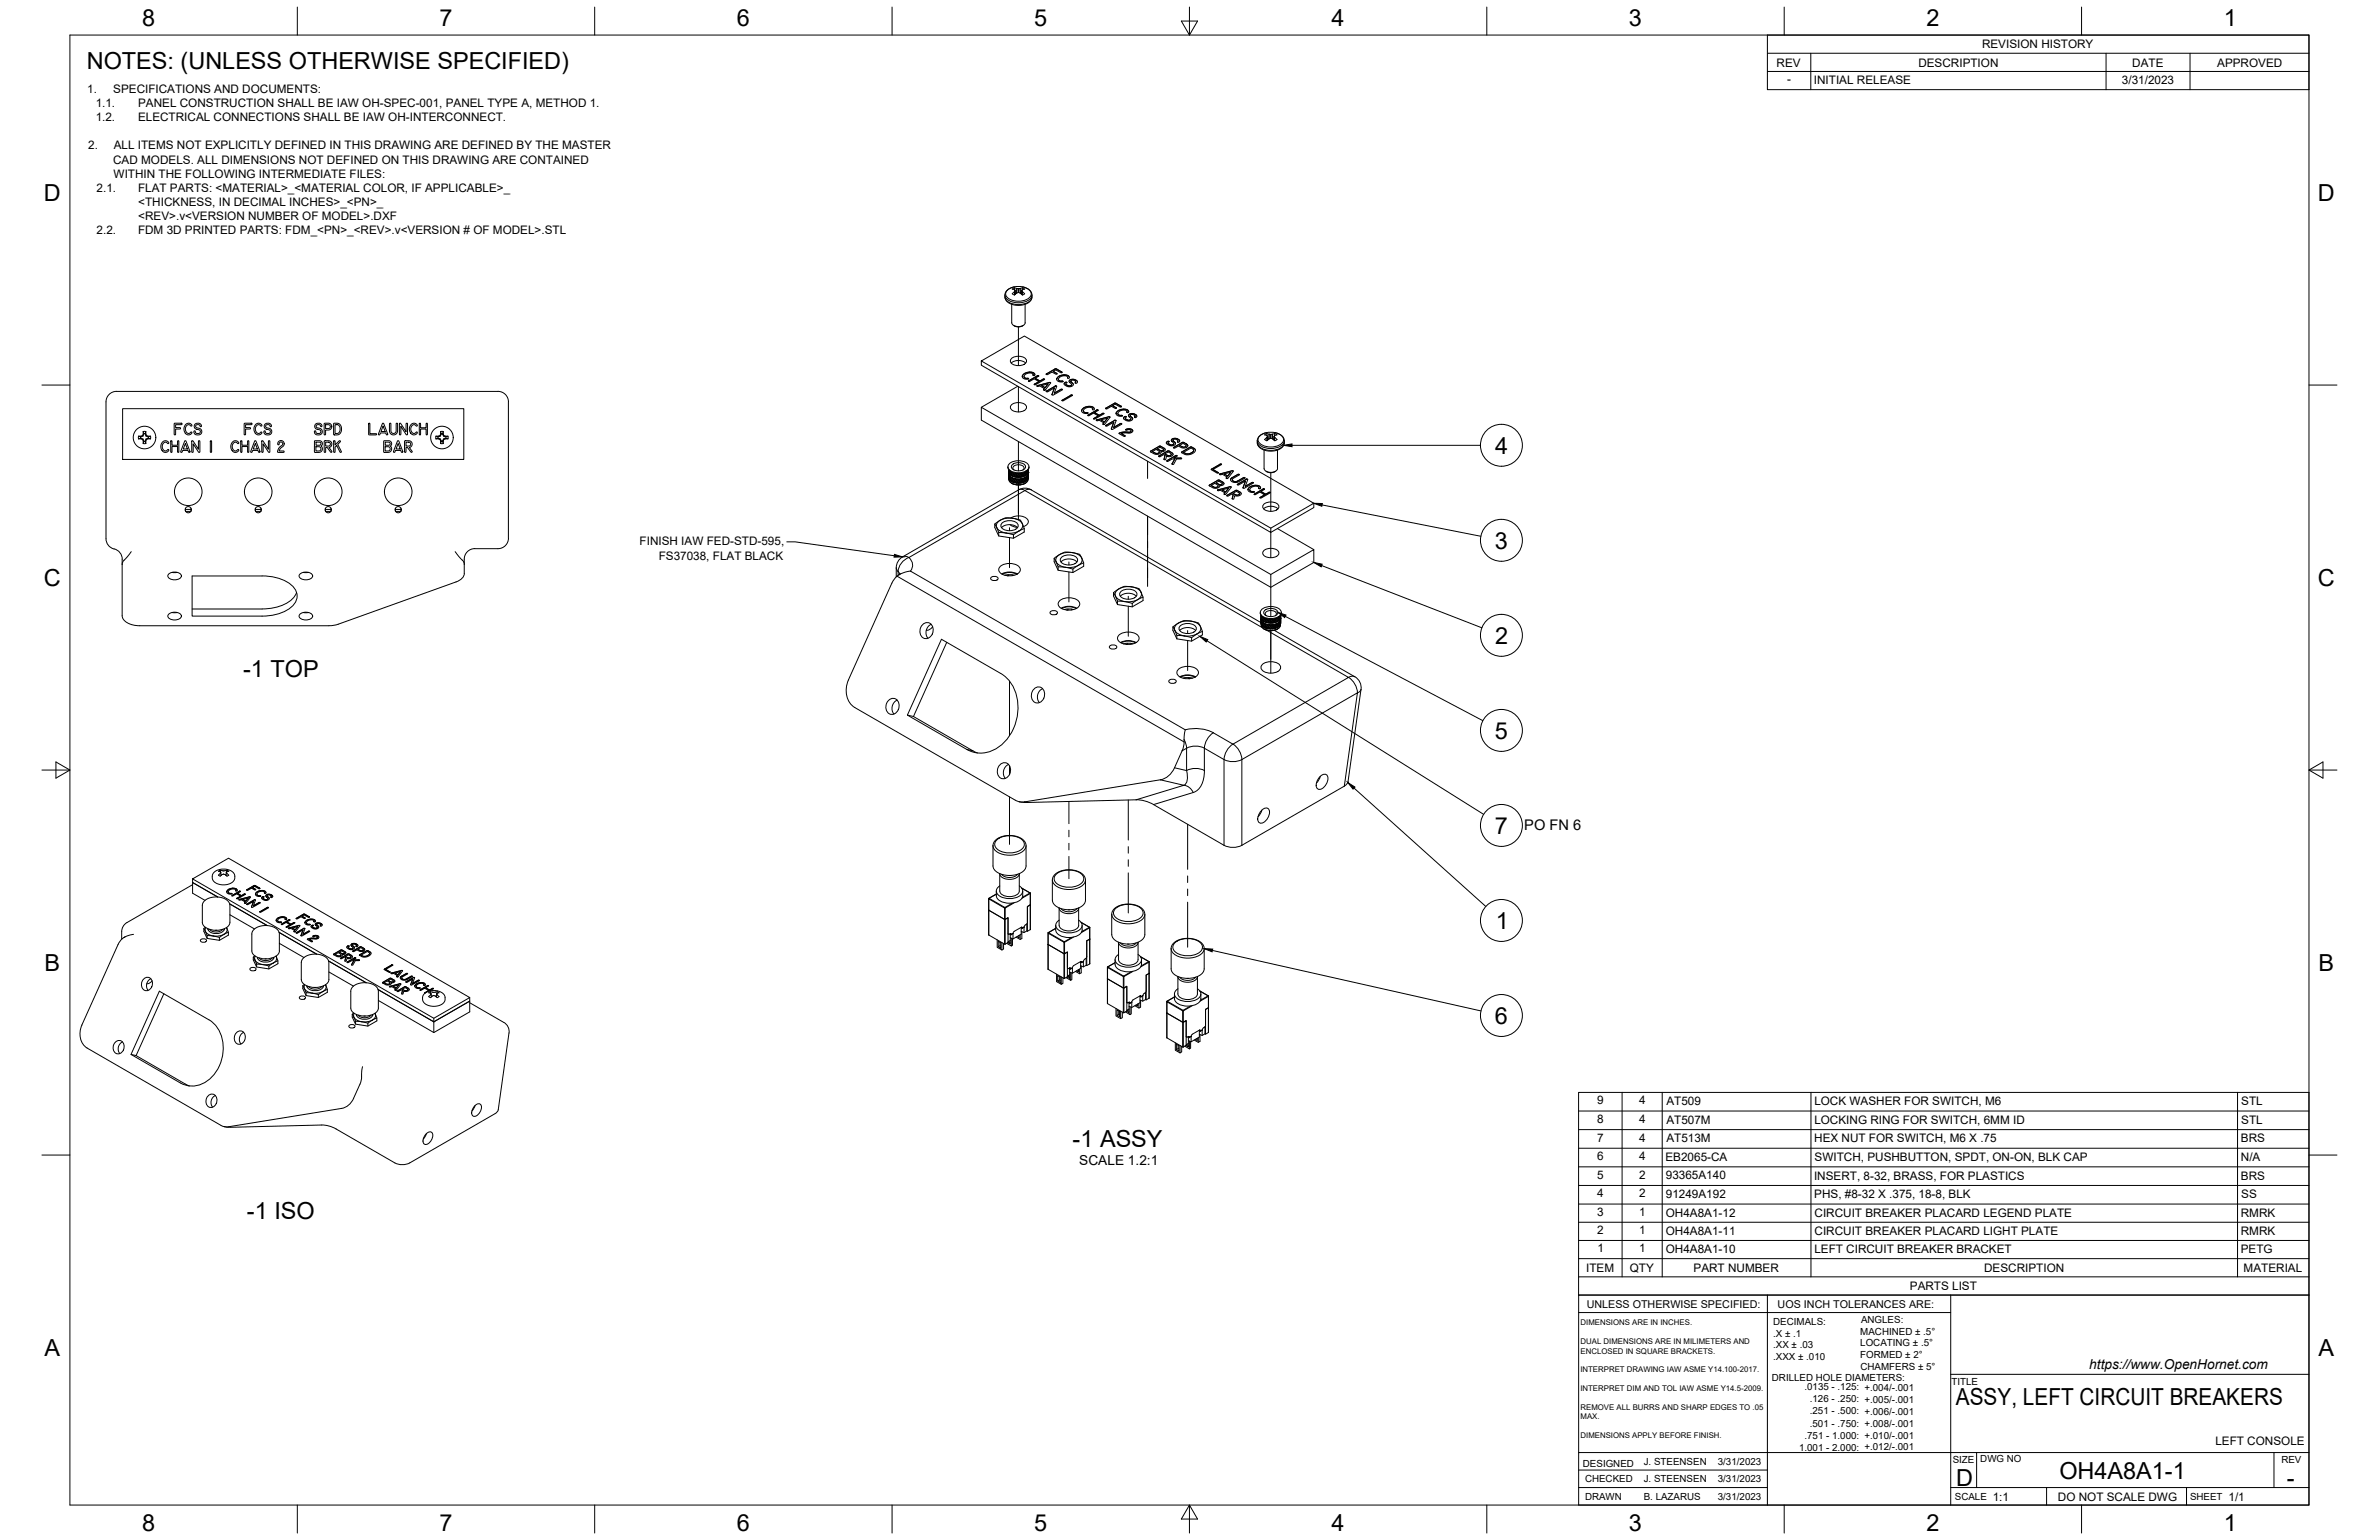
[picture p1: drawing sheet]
<svg xmlns="http://www.w3.org/2000/svg" width="864mm" height="559mm" viewBox="0 0 864 559" stroke-linecap="round" stroke-linejoin="round" font-family="sans-serif">
<defs><g id="words">
<g font-size="8.5">
<text x="51.6" y="9.4">8</text>
<text x="159.5" y="9.4">7</text>
<text x="267.5" y="9.4">6</text>
<text x="375.4" y="9.3">5</text>
<text x="483.4" y="9.4">4</text>
<text x="591.3" y="9.4">3</text>
<text x="699.3" y="9.4">2</text>
<text x="807.2" y="9.4">1</text>
<text x="31.5" y="25">NOTES: (UNLESS OTHERWISE SPECIFIED)</text>
<text x="16" y="72.9">D</text>
<text x="841.4" y="72.9">D</text>
<text x="542.8" y="164.6">4</text>
<text x="542.6" y="199.1">3</text>
<text x="16" y="212.6">C</text>
<text x="841.4" y="212.6">C</text>
<text x="542.7" y="233.6">2</text>
<text x="88.2" y="245.6">-1 TOP</text>
<text x="542.6" y="268">5</text>
<text x="542.6" y="302.6">7</text>
<text x="543" y="337.1">1</text>
<text x="16.2" y="352.3">B</text>
<text x="841.7" y="352.3">B</text>
<text x="542.7" y="371.5">6</text>
<text x="389.4" y="416.2">-1 ASSY</text>
<text x="89.7" y="442.2">-1 ISO</text>
<text x="16.2" y="492">A</text>
<text x="841.7" y="492">A</text>
<text x="710" y="510">ASSY, LEFT CIRCUIT BREAKERS</text>
<text x="710.1" y="539.1">D</text>
<text x="747.6" y="536.7">OH4A8A1-1</text>
<text x="830.1" y="539.1">-</text>
<text x="51.6" y="555.5">8</text>
<text x="159.5" y="555.5">7</text>
<text x="267.5" y="555.5">6</text>
<text x="375.4" y="555.4">5</text>
<text x="483.4" y="555.5">4</text>
<text x="591.3" y="555.5">3</text>
<text x="699.3" y="555.5">2</text>
<text x="807.2" y="555.5">1</text>
</g>
<text font-size="5.3" x="553.3" y="301.1">PO FN 6</text>
<g font-size="5">
<text x="391.8" y="422.8">SCALE 1.2:1</text>
<text x="758.4" y="496.8">https://www.OpenHornet.com</text>
</g>
<g font-size="4.3">
<text x="719.5" y="17.6">REVISION HISTORY</text>
<text x="644.9" y="24.2">REV</text>
<text x="696.4" y="24.2">DESCRIPTION</text>
<text x="774" y="24.2">DATE</text>
<text x="804.9" y="24.2">APPROVED</text>
<text x="31.7" y="33.7">1.</text>
<text x="41.1" y="33.7">SPECIFICATIONS AND DOCUMENTS:</text>
<text x="648.7" y="30.2">-</text>
<text x="658.5" y="30.6">INITIAL RELEASE</text>
<text x="770.3" y="30.3">3/31/2023</text>
<text x="34.7" y="38.9">1.1.</text>
<text x="50.1" y="38.9">PANEL CONSTRUCTION SHALL BE IAW OH-SPEC-001, PANEL TYPE A, METHOD 1.</text>
<text x="34.7" y="44">1.2.</text>
<text x="50.1" y="44">ELECTRICAL CONNECTIONS SHALL BE IAW OH-INTERCONNECT.</text>
<text x="32" y="54.2">2.</text>
<text x="41.1" y="59.3">CAD MODELS. ALL DIMENSIONS NOT DEFINED ON THIS DRAWING ARE CONTAINED</text>
<text x="41.3" y="54.2">ALL ITEMS NOT EXPLICITLY DEFINED IN THIS DRAWING ARE DEFINED BY THE MASTER</text>
<text x="41.3" y="64.5">WITHIN THE FOLLOWING INTERMEDIATE FILES:</text>
<text x="35.1" y="69.6">2.1.</text>
<text x="50.1" y="69.6">FLAT PARTS: &lt;MATERIAL&gt;_&lt;MATERIAL COLOR, IF APPLICABLE&gt;_</text>
<text x="50.2" y="74.7">&lt;THICKNESS, IN DECIMAL INCHES&gt;_&lt;PN&gt;_</text>
<text x="50.2" y="79.9">&lt;REV&gt;.v&lt;VERSION NUMBER OF MODEL&gt;.DXF</text>
<text x="35.1" y="85">2.2.</text>
<text x="50.1" y="85">FDM 3D PRINTED PARTS: FDM_&lt;PN&gt;_&lt;REV&gt;.v&lt;VERSION # OF MODEL&gt;.STL</text>
<text x="232.2" y="197.9">FINISH IAW FED-STD-595,</text>
<text x="239.1" y="203">FS37038, FLAT BLACK</text>
<text x="579.8" y="400.7">9</text>
<text x="595" y="400.7">4</text>
<text x="604.9" y="401">AT509</text>
<text x="658.6" y="401">LOCK WASHER FOR SWITCH, M6</text>
<text x="813.6" y="401">STL</text>
<text x="579.8" y="407.5">8</text>
<text x="595" y="407.5">4</text>
<text x="604.9" y="407.7">AT507M</text>
<text x="658.6" y="407.8">LOCKING RING FOR SWITCH, 6MM ID</text>
<text x="813.6" y="407.8">STL</text>
<text x="579.8" y="414.2">7</text>
<text x="595" y="414.2">4</text>
<text x="604.9" y="414.5">AT513M</text>
<text x="658.6" y="414.5">HEX NUT FOR SWITCH, M6 X .75</text>
<text x="813.5" y="414.5">BRS</text>
<text x="579.8" y="421">6</text>
<text x="595" y="421">4</text>
<text x="604.6" y="421.3">EB2065-CA</text>
<text x="658.7" y="421.3">SWITCH, PUSHBUTTON, SPDT, ON-ON, BLK CAP</text>
<text x="813.5" y="421.3">N/A</text>
<text x="579.8" y="427.7">5</text>
<text x="595" y="427.7">2</text>
<text x="604.7" y="428">93365A140</text>
<text x="658.5" y="428">INSERT, 8-32, BRASS, FOR PLASTICS</text>
<text x="813.5" y="428">BRS</text>
<text x="579.8" y="434.5">4</text>
<text x="595" y="434.5">2</text>
<text x="604.7" y="434.7">91249A192</text>
<text x="658.6" y="434.8">PHS, #8-32 X .375, 18-8, BLK</text>
<text x="813.6" y="434.8">SS</text>
<text x="579.8" y="441.2">3</text>
<text x="595.1" y="441.2">1</text>
<text x="604.7" y="441.5">OH4A8A1-12</text>
<text x="658.7" y="441.5">CIRCUIT BREAKER PLACARD LEGEND PLATE</text>
<text x="813.4" y="441.5">RMRK</text>
<text x="579.8" y="447.8">2</text>
<text x="595.1" y="447.8">1</text>
<text x="604.7" y="448.1">OH4A8A1-11</text>
<text x="658.7" y="448.1">CIRCUIT BREAKER PLACARD LIGHT PLATE</text>
<text x="813.4" y="448.1">RMRK</text>
<text x="579.9" y="454.4">1</text>
<text x="595.1" y="454.4">1</text>
<text x="604.7" y="454.7">OH4A8A1-10</text>
<text x="658.6" y="454.7">LEFT CIRCUIT BREAKER BRACKET</text>
<text x="813.4" y="454.7">PETG</text>
<text x="575.8" y="461.5">ITEM</text>
<text x="591.7" y="461.4">QTY</text>
<text x="614.8" y="461.5">PART NUMBER</text>
<text x="720.3" y="461.5">DESCRIPTION</text>
<text x="814.5" y="461.5">MATERIAL</text>
<text x="693.3" y="468.1">PARTS LIST</text>
<text x="804.2" y="524.4">LEFT CONSOLE</text>
<text x="723.4" y="544.5">1:1</text>
<text x="747" y="544.7">DO NOT SCALE DWG</text>
<text x="809" y="544.5">1/1</text>
</g>
<g font-size="3.9">
<text x="576" y="474.6">UNLESS OTHERWISE SPECIFIED:</text>
<text x="645.3" y="474.7">UOS INCH TOLERANCES ARE:</text>
</g>
<g font-size="3.5">
<text x="643.7" y="485">.X ± .1</text>
<text x="643.7" y="480.8">DECIMALS:</text>
<text x="675.3" y="484.3">MACHINED ± .5°</text>
<text x="675.6" y="480">ANGLES:</text>
<text x="643.7" y="489.3">.XX ± .03</text>
<text x="675.3" y="488.6">LOCATING ± .5°</text>
<text x="643.7" y="493.5">.XXX ± .010</text>
<text x="675.3" y="492.8">FORMED ± 2°</text>
<text x="675.4" y="497.1">CHAMFERS ± 5°</text>
<text x="643.2" y="501.1">DRILLED HOLE DIAMETERS:</text>
<text x="708.4" y="502.7">TITLE</text>
<text x="655" y="504.4">.0135 - .125: +.004/-.001</text>
<text x="657" y="508.8">.126 - .250: +.005/-.001</text>
<text x="657" y="513.2">.251 - .500: +.006/-.001</text>
<text x="657" y="517.7">.501 - .750: +.008/-.001</text>
<text x="653.1" y="526.5">1.001 - 2.000: +.012/-.001</text>
<text x="655" y="522.1">.751 - 1.000: +.010/-.001</text>
<text x="574.6" y="532.3">DESIGNED</text>
<text x="596.7" y="531.6">J. STEENSEN</text>
<text x="623.6" y="531.6">3/31/2023</text>
<text x="708.9" y="530.9">SIZE</text>
<text x="718.9" y="530.5">DWG NO</text>
<text x="828.2" y="530.9">REV</text>
<text x="575.4" y="537.9">CHECKED</text>
<text x="596.7" y="537.9">J. STEENSEN</text>
<text x="623.6" y="537.9">3/31/2023</text>
<text x="575.4" y="544.3">DRAWN</text>
<text x="596.7" y="544.3">B. LAZARUS</text>
<text x="623.6" y="544.3">3/31/2023</text>
<text x="709.6" y="544.2">SCALE</text>
<text x="795" y="544.2">SHEET</text>
</g>
<g font-size="2.8">
<text x="573.7" y="480.9">DIMENSIONS ARE IN INCHES.</text>
<text x="573.7" y="487.7">DUAL DIMENSIONS ARE IN MILIMETERS AND</text>
<text x="573.7" y="491.1">ENCLOSED IN SQUARE BRACKETS.</text>
<text x="573.7" y="497.9">INTERPRET DRAWING IAW ASME Y14.100-2017.</text>
<text x="573.7" y="504.7">INTERPRET DIM AND TOL IAW ASME Y14.5-2009.</text>
<text x="573.7" y="511.6">REMOVE ALL BURRS AND SHARP EDGES TO .05</text>
<text x="573.7" y="514.9">MAX.</text>
<text x="573.7" y="521.8">DIMENSIONS APPLY BEFORE FINISH.</text>
</g>
</g></defs>
<!-- layer: Visible -->
<g fill="none" stroke="#000" stroke-width=".36">
<path d="M365.5 105.5l.8-.7a6.6 6.6 0 0 1 7.8 .9l.4 .8 .1 1.4-.5 1.3-1.8 1.2-2.6 .4-2.6-.4-1.8-1.2-.5-1v-1.1zM367.3 110.4v6.7a2.83 2.83 0 0 0 4.9 0l-.1-6.7M368 118.1l1.7 .5 1.3-.3M368.3 104.5l.1 .8M368.3 104.5l-.8 .4 .8 .2M368.3 105.8l-.8 .8 .8 .5 1.4-1M368.3 104.5l2 .2M368.3 105.2h.1M368.3 105.2l.2 .2M368.3 105.8h.1M368.5 105.5l-.2 .3M368.5 105.4v.1"/>
<path d="M368.5 105.5l.2 1.2-.1-.4M369.7 106.2h.1M370.3 104.7h.1M370.9 105.4v.1M370.9 105.5l-.2 1.2 .1-.4M370.9 105.5l.2 .3M371.1 105.2l-.2 .2M371.1 105.8h.1M371.2 104.5l-.9 .2M371.2 105.8l.8 .8a1.05 1.05 0 0 1-1.7-.3l-.5-.2M371.2 104.5l.8 .4-.8 .2M371.2 104.5l-.2 .8"/>
<path d="M371.2 105.2h-.1M371.4 118.1l-.4 .2M356.2 131l15.7-9.1 105 60.7-15.6 9zM356.2 131v1.5l105.1 60.7v-1.6M367.1 131.7a4.2 4.2 0 0 1 5.2 0M367.1 130.1a4 4 0 0 1 5.5 .4 1.78 1.78 0 0 1-1.9 2.1 3.1 3.1 0 0 1-3.9-1.6zM371.1 136.5v.2M371.5 135.8l.9-.6 1.8-.2 1.2 .4 .3 .7-.6 .1-.2-.5-.7-.3-1.7 .3-.6 .5-.2 .5 .6 .5 1.1 .2-.7 .2-1.5-.6-.1-.6zM371.7 136.7l.3 .5M371.7 136.7h.1M372 137.1l1.3 .3M373.3 138.2l3.4-1.9 .4 .2-1.3 .7 1.7 1 1.3-.7 .4 .1-3.4 2.1-.4-.3 1.7-.9-1.7-1-1.7 1z"/>
<path d="M373.3 137.3l.1 .2M373.7 135.1l-1.7 .4-.9 .9M373.7 135.1l1.5 .2 .5 .7M373.7 135v.1M375 136.1h.1M375 136h.1M375 135.9v.1M375.5 139.5h-.1M375.8 137.2l1.7 1.1M376.4 140l4.6-1.3 .4 .2-2.1 2.7-.5-.1 .3-.5-1.6-.9-.8 .2zM376.5 139.9h.2M376.5 140l-.1 .1"/>
<path d="M376.7 136.3l.3 .1M376.7 136.4l-3.4 1.9M377 136.3l.1 .2M377.1 138.5l-1.6 .9M378.1 139.9l2.3-.6-1 1.4zM378.1 140l1.3 .7M378.7 137.6l-1.2 .6M378.7 137.6h.1M378.7 137.5l.5 .2M379.8 135.8h.1M379.8 135.7l3.4-1.9 2.4 1.3-.6 .1-1.8-1-.8 .5 1.2 .8v.3l-1.7-.8-1.7 1zM380.4 139.3l-1 1.4"/>
<path d="M380.9 138.8l.4 .1M380.9 138.8l-4.2 1.1M381.3 138.8l.1 .2M382.4 134.7l1.3 1M382.9 133.9l.7 .1M382.9 133.9l-3.1 1.8M383.6 133.9l1.8 1.1M383.6 137.5v.2M384 136.8l1.2-.6 1.4-.2 1.2 .3 .4 .8-.5 .2-.3-.6-.6-.3-1.7 .2-.9 1 .4 .5 1.3 .3-.8 .2-1.4-.6-.1-.5zM384.2 137.7l.4 .5M384.2 137.6v.1M384.6 138.1l1.2 .3"/>
<path d="M385.4 134.9l.2 .2M385.8 138.3l.1 .2M386.2 136.1l-1.7 .4-.9 1M386.2 136.1l1.5 .3M386.2 136v.1M386.4 139l.8-.3-.2 .8 1.3 .5 .7-.4-.9-1.1 .5-.7 1.4-.1 1.1 .8-.1 .4-.5 .2-.2-.1 .2-.4-.2-.3-.7-.4-.7 .2-.2 .3 .9 1.1-.3 .5-.9 .4-1.8-.6-.3-.4zM386.7 138.7l.5 .1M386.7 138.8l-.4 .5M386.9 139.3l.1 .3M387 139.5l.8 .5M387.2 138.7l.1 .2M387.5 137h.1"/>
<path d="M387.5 136.9v.3M387.7 136.3l.5 .7M387.8 139.9h.9M388.1 138.4l.4-.6 1.2-.1 1.1 .4 .3 .5M388.7 138.3l.1 .3M388.8 138.5l.6 .6M389 139.5l-.3 .3M389.4 139l.2 .6M390.5 138.6l-.2 .4M390.5 138.6h.1M39.6 143.1a3.7 3.7 0 0 1 2.7-1.1h138.5a3.8 3.8 0 0 1 3.8 3.8v49.5a3.8 3.8 0 0 1-3.9 3.8h-8.4a3.8 3.8 0 0 0-3.8 3.8v5.7l-1 1.5-1.2 .7-44.6 16-2.3 .3h-68.7a6.4 6.4 0 0 1-6.3-3v-21.2a4 4 0 0 0-3.6-3.9l-1.1-.7-.7-1-.5-1.8v-49.7a3.8 3.8 0 0 1 1.1-2.7zM44.5 148.3h123.9v18.4h-123.9z"/>
<path d="M50.3 158.3l.7 .2M50.3 159.2h1M50.3 158.3v.9l.7-.1M51 159.1l.9 .2 .3 .6M51 158.5v.6M51.3 158.3h-1M51.3 159.3h.1M51.3 158.3h.1M51.3 159.3l.5 .2M51.8 158l-.5 .2M51.8 159.5l.2 1.4 .2-.7M51.9 158.2l-.9 .3"/>
<path d="M51.9 158.2h.1M52 157.6h.1M52 157.6l-.2 .4M52 156.6l.2 .7M52 156.6v1M52.2 157.3v.3M52.2 159.9v.3M52.2 157.6l-.3 .6M52.2 159.9h.1M52.2 157.3h.6M52.2 157.6h.1M52.7 157.6l.3 .6"/>
<path d="M52.7 159.9v.3M52.8 157.6h.1M52.8 159.9h.1M52.9 156.6l-.2 1M52.9 156.6v1M52.9 156.6h-.9M52.9 160v.9l-.2-.7M53 157.6h.1M53 157.6l.1 .5 .5 .1M53 158.2h.1M53 158.2l.6 .3M53.2 159.5l-.2 .5"/>
<path d="M53.2 159.4l-.1 .1M53.6 159.1l-.6 .2-.3 .6M53.6 158.4v.1M53.6 159.1h.3M53.6 159v.1M53.6 158.3h.1M53.6 159.3l-.4 .1M53.7 159.3h-.1M53.7 158.3h1M53.9 158.5v.6M54.6 158.3l-1 .2M54.6 158.3v.9l-.7-.1"/>
<path d="M54.7 159.2h-1M63.3 153.6l2.8 .2-.3 .3h-2v1.1h1.5l.2 .3-1.7 .2v1.9l-.3 .2-.3-.2zM67.1 160l.5 .2 1.3 3.6-.1 .3-.3-.1-.3-.6h-1.9l-.2 .7-.5-.1zM67.4 154l1.2-.4 1.1 .7-.4 .3-.6-.5-.6 .1-.8 1.1 .1 1 .6 .8 .6 .2 .7-.5 .4 .1-.7 .8-1.2-.1-.9-1.1-.1-1.5zM69.7 160h.4l1.9 3v-2.9l.5-.1v4.1h-.4l-2-3v2.9h-.5zM70.8 153.9l1.4-.3 .7 .4 .3 .6-.3 .2-.7-.7-1.1 .3 .1 .7 1.1 .3a1.22 1.22 0 0 1 1 1.3 1.22 1.22 0 0 1-1.3 1.1l-.9-.1-.7-.7v-.5l.3-.2 .7 1 1.1-.1 .2-.6-.2-.5-1.8-.8-.2-.6zM87.4 160l.4 .1v1.5h2.1v-1.5l.4-.1v4.1l-.4-.1v-2h-2.1v2l-.4 .1zM88.7 153.6l2.8 .2-.3 .3h-2v1.1h1.5l.3 .2-.3 .3h-1.5v1.9l-.3 .2-.3-.2zM92.5 160l.5 .2 1.4 3.6-.1 .3-.4-.1-.3-.6h-1.9l-.2 .7-.5-.1zM92.8 154l1.2-.4 1.1 .6-.4 .4-.5-.5-.7 .1-.8 1.1 .1 1 .6 .8 .6 .2 .8-.6 .3 .2-.7 .8-1.2-.1-.8-.9-.2-1.4zM95.1 160h.4l1.9 3v-2.8l.2-.3 .3 .1v4.1l-.5-.1-1.9-2.9v2.9h-.5zM96.1 154l.8-.4 1.3 .3 .4 .6-.2 .3-.8-.7h-.7l-.5 .4 .2 .6 1.1 .3a1.22 1.22 0 0 1 1 1.3 1.22 1.22 0 0 1-1.3 1.1l-.9-.1-.7-.7 .3-.7 .7 1 1-.1 .3-.6-.2-.5-1.7-.7-.3-.5z"/>
<path d="M114.2 160h2.2l.5 .5 .1 .9a.95 .95 0 0 0 0 1.3l-.1 .7-.5 .6-2.1 .1zM114.6 153.9l1.1-.3 .9 .3 .3 .5-.1 .4-.9-.7h-.8l-.3 .4 .1 .6 1.1 .3a1.22 1.22 0 0 1 1 1.3 1.22 1.22 0 0 1-1.3 1.1l-.9-.1-.6-.5-.1-.6 .3-.3 .7 1 1-.1 .4-.5-.3-.6-1.8-.8-.2-.7zM117.7 153.6h2l.5 .5 .2 .7a1.24 1.24 0 0 1-1.3 1.2h-.9v1.7l-.4 .1zM118.2 154.1l1.3 .1 .4 .4v.5l-.5 .4h-1.2zM121.2 160l.4 .1v1.4l1.5-1.5h.4l-.9 1.2 1.2 2.9-.4-.1-1.2-2.4-.6 .6v1.8l-.4 .1zM121.2 153.6h1.6l1 1.1v1.9l-.8 1.1h-1.9zM121.6 154.1l1.3 .1a1.77 1.77 0 0 1-.6 3.1h-.7zM133.9 153.6l.4 .2v3.6h2.3l.1 .3h-2.8zM138.9 153.6l.4 .1 1.4 3.7-.1 .4h-.3l-.3-.7h-1.9l-.3 .6-.4-.1zM139.1 154.6l.7 2h-1.5zM139.4 160h2.1l.6 .7v.7a.69 .69 0 0 0 .1 1.2l-.2 .8-.4 .6-2.3 .1zM141.4 153.6l.5 .2 .1 2.9 .9 .6 .8-.5 .1-3 .2-.2 .3 .1-.1 3.2-.4 .6-.8 .3a1.47 1.47 0 0 1-1.6-1.5z"/>
<path d="M144.3 160l.5 .2 1.4 3.6-.2 .3-.3-.1-.2-.6h-1.9l-.3 .7-.5-.1zM145 153.6l.5 .1 1.9 3v-2.9l.1-.2h.4v4.2l-.5-.2-1.9-2.9v2.8l-.1 .3-.4-.1zM149.2 154l1.3-.4 1 .7-.3 .3-.7-.5-.6 .1-.7 1.1 .1 1.1 .6 .8 .5 .1 .7-.5h.3v.4l-.5 .5-1.3-.1-.8-.9-.2-1.4zM152.2 153.7l.5 .1v1.4h2v-1.5l.4-.1-.1 4.2-.3-.2v-1.9h-2v2h-.5zM158.2 158.3l.8 .2M158.2 159.2h1M158.3 158.3v.9l.7-.1M159 159.1h.3M159 158.5h.3M159 158.5v.6M159.2 158.3h-1M159.2 159.3h.1"/>
<path d="M159.3 159.3l.4 .1M159.3 158.3h-.1M159.3 159v.1M159.3 159.1l.6 .2 .2 .6M159.3 158.4v.1M159.7 159.4v.1M159.7 159.5l.2 1.4 .2-1M159.8 158.2l-.5 .3M159.9 157.6l-.2 .5-.4 .1M159.9 157.6v-1l.2 1M159.9 157.6h.1M160.1 159.9h.1"/>
<path d="M160.1 157.6l-.2 .6M160.1 157.6h.1M160.1 157.3h.6M160.7 157.6h.1M160.7 157.6l.3 .6M160.7 159.9v.3M160.7 159.9h.1M160.9 156.6l-.2 1M160.9 156.6v1M160.9 156.6h-.9M160.9 157.6l.2 .5 .5 .1M160.9 157.6h.1"/>
<path d="M161 158.2h.1M161 158.2l.6 .3 1-.2M161.1 159.5l-.2 1.4-.2-.7M161.6 159.3l-.5 .2M161.6 158.3h.1M161.6 159.3h.1M161.6 158.3h1M161.9 159.1l-.9 .2-.3 .6M161.9 158.5v.6M162.6 158.3v.9l-.7-.1M162.6 159.2h-1M367.1 146.9a4 4 0 0 1 5.5 .4 1.78 1.78 0 0 1-1.9 2.1 3.1 3.1 0 0 1-3.9-1.6z"/>
<path d="M369.4 140.2l-13.2 7.6M378.9 141.3l-.1 .2M379.1 141l-.2 .4M379.8 141.9l3.4-1.9 .4 .2-.9 2.4 2.5-1.4 .5 .2-3.4 2-.4-.3 .9-2.3-2.4 1.3zM379.8 142h.1M381.9 143.2h.1M382.8 140.8l-.9 2.3M383.2 140l.3 .1M383.2 140.1l-3.4 1.9M383.5 140.1l.1 .1M385 141.3l.7 .1M385 141.4l-2.3 1.2"/>
<path d="M385.5 145.3l3.4-2 .4 .1-3.4 2.1zM388.9 143.3l.3 .1M388.9 143.4l-3.4 2M389.2 143.4l.1 .1M389.2 143.4h.1M392.7 149l-.1 .1M392.9 148.4l1.1-.7 1.3-.3 1.2 .2 .7 .7v.4h-.5l-.2-.6-.7-.3-1.8 .4-.6 .4-.1 .6 .4 .4 1.3 .3-.6 .2-.9-.2-.7-.4-.2-.5zM393.3 149.1l.3 .5M393.5 148l-.8 .9M393.6 149.5l1.3 .3M394.9 149.7v.2M394.9 150.7l3.5-2 .2 .2-1.2 .8 1.7 1 1.2-.8 .5 .2-3.5 2-.3-.2 1.7-1-1.7-1-1.7 1z"/>
<path d="M395.3 147.5l-1.8 .4M395.3 147.5l1.5 .2 .4 .7M395.3 147.4v.1M396.6 148.4h.1M396.6 148.5v.1M397 152h.1M397.4 149.7l1.7 1M398 152.4l4.5-1.2 .5 .2-2.2 2.7-.4-.2 .3-.5-1.6-.9-.9 .2zM398 152.4h.2M398 152.4v.1M398.3 148.7l.3 .1M398.3 148.8l-3.4 2"/>
<path d="M398.6 148.8v.1M398.7 150.9l-1.7 1M399.7 152.4l2.3-.7-1.1 1.5-1.2-.8 1.2 .8M400.2 150l.5 .1M400.2 150.1h.1M400.2 150.1l-1.1 .6M400.4 153.8v.1M400.7 150v.1M400.7 153.4l-.3 .5M401.3 148.2l3.4-2 2.4 1.3-.5 .2-1.8-1-.9 .5 1.4 .8-.2 .2-1.6-.8-1.7 1zM401.4 154.5h.1M401.4 154.4l3.3-2 .5 .2-.9 2.5 2.4-1.4 .5 .1-3.4 2-.4-.2 .9-2.4-2.4 1.4z"/>
<path d="M402 151.7l-1.1 1.4M402.5 151.2l.3 .1M402.5 151.3l-4.3 1M402.8 151.2l.1 .2M403.4 155.6v.1M403.9 147.2l1.4 .9M404.3 153.2l-.9 2.4M404.5 146.3l.6 .1M404.5 146.4l-3.2 1.9M404.7 152.5l.3 .1M404.7 152.5l-3.3 1.9M405 152.5l.1 .2"/>
<path d="M405.1 146.3l1.9 1.2M405.2 150v.1M405.5 149.4l.9-.7 1.8-.3 1.2 .4 .3 .8-.6 .1-.1-.6-.8-.3-1.7 .4-.6 .5-.1 .6 1.7 .6-.8 .2-1.4-.6-.1-.5zM405.8 150.1l.3 .5M406 149l-.8 .9M406.1 150.5l1.3 .3M406.2 157.2l1.4-.4h2.4l.5-.2-.2-.6h-1.7l.7-.4h1.2l.7 .6-.1 .5-.7 .4-3.4 .2 1.4 .8-.2 .3zM406.6 153.7l.6 .2M406.6 153.8l-2.3 1.3M407 147.4l.1 .2M407 157.3l1.5 .9M407.2 156.9l-1 .4"/>
<path d="M407.4 150.7l.1 .2M407.8 148.5l-1.8 .4M407.8 148.5l1.5 .3M407.8 148.4v.1M407.9 151.4l.9-.3-.3 .8 1.3 .5 .7-.4-.8-1v-.5l.4-.3 1.5-.1 1.1 .9-.3 .5-.3 .1-.3-.9-.7-.3-.7 .1-.1 .5 .9 1-.4 .5-.8 .3h-.7l-1.2-.6-.3-.4zM408.2 151.2h.6M408.2 151.3l-.4 .5M408.5 151.7v.3M408.5 151.9l.6 .4M408.8 151.1l.1 .2M408.8 155.8l1-.2 1 .3M408.8 155.9l-.2 .1"/>
<path d="M409.1 152.3l.2 .1M409.1 149.4h.1M409.1 149.5v.1M409.3 148.7l.4 .7M409.3 152.4h1M410.3 150.9v.1M410.3 150.8v.1M410.3 150.9l.6 .7M410.3 156.8h-3.1M410.5 152l-.2 .3M410.6 156.3l-.3 .4M410.8 155.8l.4 .6"/>
<path d="M410.9 151.5l.3 .5M411.9 151.3l-.1 .1M412.1 151l-.2 .3M412.3 150.5l-1.6-.4-.7 .2-.4 .5M412.3 150.4v.1M412.3 150.5l.4 .5M425.2 159.8l.4-.6 1.1-.1 1.1 .4 .4 .5M425.8 159.8l.1 .2M425.9 159.9l.6 .6M427.6 160h.1M457 158.4l.9-.7a6.6 6.6 0 0 1 7.8 .8l.5 .9v1.4l-.6 1.3-1.9 1.2-2.6 .4-2.6-.5-1.7-1.3-.4-.9v-1.2zM459.8 157.4l.2 .8"/>
<path d="M459.9 157.3l-.8 .5 .8 .2 .2 .4M459.9 158.7l-.8 .8 .8 .4 .8-.7M459.9 157.4l.8 .2M459.9 158.7h.1M460.1 158.3l-.2 .4M460.1 158.3l.1 1.3M460.2 159.2l.1 .4M460.7 157.6h.1M460.8 157.6h1.1M460.8 159.2h1.1M460.8 159.2h-.1M461.9 159.2h.1"/>
<path d="M461.9 157.6h.1M462.4 159.2l-.1 .4M462.5 158.3l-.1 1.3M462.5 158.3l.2 .4M462.7 158l-.2 .3M462.8 158.7h.1M462.8 157.4l-.9 .2M462.8 158.7l.8 .8-.8 .4-.9-.7M462.8 157.3l.8 .5-.8 .2M462.8 157.4l-.2 .8M462.8 158h.1M52.2 160.2h.6"/>
<path d="M52.9 160.9h-.9M59 160.4l1.2-.5 1.1 .7-.4 .4-.6-.5h-.6l-.7 1v1.2l.7 .9h.5l1-.4 .1 .3-.6 .5h-1.2l-.9-1-.2-1.2zM62 160l.4 .1v1.5h2.1v-1.5l.4-.1v4.1l-.4-.2v-1.9h-2.1v2l-.4 .1zM67.3 160.9l.7 2h-1.5zM76.4 160l.3-.1 .1 .2v3.9l-.2 .2-.3-.2zM84.5 160.3l1.2-.4 1 .7-.4 .4-.6-.5h-.6l-.7 1v1.1l.7 1h.5l.8-.5 .2 .1 .1 .3-.6 .5h-1.2l-.9-1-.2-1.2zM92.7 160.9l.7 2h-1.5zM101.1 160.3l1-.4 .9 .6v1.1l-1.2 1.1-.5 .9h1.7v.5h-2.2l.5-1.6 1.3-1.3-.2-.7-.5-.1-.5 .3-.1 .6-.4 .1zM114.7 162.1l1.5 .1 .3 .6-.2 .6-1.6 .2zM114.7 160.4l1.5 .1 .3 .7-.5 .4h-1.3zM117.7 160l1.6-.1 1 .6v1.3l-.9 .6 1 1.3v.4h-.4l-1.2-1.7h-.6v1.5l-.2 .3-.3-.2zM118.2 160.4l1.5 .2 .2 .4-.1 .6-1.6 .3z"/>
<path d="M139.8 162.1l1.6 .1 .2 .6-.1 .5-.4 .3h-1.3zM139.8 160.4l1.5 .1 .3 .7-.4 .4h-1.4zM144.5 160.9l.8 2h-1.5zM146.9 160l1.5-.1 1 .5 .1 1.3-.9 .7 1 1.3-.1 .4-.4-.1-1.2-1.6h-.5v1.6h-.5zM147.4 160.4l1.4 .1 .3 .5-.1 .6-.5 .3h-1.1zM160.1 160.2h.6M160.9 160.9h-.9M365.9 169.4a3.1 3.1 0 0 0 3.8 2.4l1.7-.2a2.24 2.24 0 0 0 2.1-2.2M366.1 171.9v.3M366.1 171.9v.2M366.1 171v.1M366.1 170.4v.5"/>
<path d="M366.1 171.9h.1M366.1 173.1h.1M366.1 170.3v.1M366.1 172.1v.8M366.1 172l.1 .2M366.1 171.4l.1 .1M366.1 170.4v.6M366.2 173.4v.1M366.2 172.2l-.1 .9M366.2 172.2l.2 .1-.2 1.1M366.2 171.5v.2M366.2 171.5v.1"/>
<path d="M366.2 171.4v.1M366.2 170.5v.9M366.2 171.6l.1 .2M366.2 171.6l-.1 .3M366.2 173.7a2.84 2.84 0 0 0 3.5 2.2 2.79 2.79 0 0 0 3.4-2.2 2.44 2.44 0 0 1-2.7 2.2 3.7 3.7 0 0 1-4.2-1.8zM366.2 171.7l.3 .9M366.2 172.4l.1 .2M366.3 171.8h.1M366.3 173.8l.1 .1M366.3 170.6l-.2 .8M366.4 173.9h.1M366.4 174l.2 .2"/>
<path d="M366.4 170.8l-.2 .8M366.5 168.2a5.4 5.4 0 0 1 6.8 .5 1.84 1.84 0 0 1-1.5 2.5 5.3 5.3 0 0 1-5.7-1.1 1.42 1.42 0 0 1 .4-1.9zM366.5 172.7l-.2 1.1M366.5 172.7l.1 .2M366.5 174.1l.7-.9-.5 1.1M366.5 172.6h-.2l-.2 .8M366.5 172.6v.1M366.5 172.1h.2M366.5 172.6l1.1 .8M366.6 170.9l-.3 .9M366.6 172.9l-.3 .9M366.6 172.9l.2 .1-.2 .3"/>
<path d="M366.6 174.2h.1M366.6 174.2l.1 .1M366.7 172.2l.2 .2M366.7 174.3l.3 .2M366.7 174.3h.1M366.7 172.1l.5-.8-.5 .9M366.7 172.1v.2M366.8 171.1l-.2 .2M366.8 171v.1M366.8 171l-.3 1.1M366.8 173.1l-.4 .8 .2 .3M366.8 173l.2 .2"/>
<path d="M366.8 173v.1M366.9 174.4l.7-1-.6 1.1M366.9 174.5h.1M366.9 174.5l.1 .1M367 171.2l-.5 .9M367 174.5h.1M367.1 172.5l.2 .2M367.1 174.5l.2 .2M367.1 172.4v.1M367.2 173.3l-.5 1M367.2 173.2v.1M367.2 173.3l.2 .2"/>
<path d="M367.2 175.4h.1M367.3 175.4l2 .5h1.5l1.3-.5M367.3 172.7l.2 .1M367.3 174.7l.1 .1M367.3 174.8h.1M367.4 174.8h.1M367.4 171.4l-.5 1h.2M367.5 168.6a3.5 3.5 0 0 1 4.7 .4 1.62 1.62 0 0 1-1.8 1.8l-2-.1a1.24 1.24 0 0 1-1.1-.7 1.24 1.24 0 0 1 .2-1.4zM367.5 172.8l.3 .1M367.5 174.8l.3 .1M367.5 174.8h.1M367.6 171.5l-.5 .9"/>
<path d="M367.6 173.4l-.5 1.2M367.6 173.4l1.5 .4h1.4M367.7 173.6l.2 .1M367.7 171.5l-.6 1M367.8 174.9l.1 .1M367.8 175h.1M367.9 175h.1M367.9 173.7l-.6 1M367.9 173.7l.2-.1-.7 1.2M368 171.6l-.7 1.1M368 172.9h-.2M368 172.9v.1"/>
<path d="M368.1 170.5a.97 .97 0 0 1-.3-1.1 .97 .97 0 0 1 .9-.6 2.23 2.23 0 0 1 3 1.1l-.4 .6M368.1 171.6l-.6 1M368.1 173.6l-.6 1.2M368.2 173.7l.3 .1M368.3 171.7l-.8 1.1M368.3 175.1h.2M368.4 175.1l.1 .1M368.5 175.1v.1M368.5 173.8l-.7 1.1M368.5 173.8h.2l-.8 1.2M368.5 173l.4 .2M368.5 173l-.2 .1"/>
<path d="M368.6 171.7l-.8 1.2M368.6 175.1h-.1M368.7 171.7l-.7 1.2M368.7 173.8l.1 .1M368.8 173.9l-.8 1.1 .4 .1M368.8 173.9h.3M368.9 171.8l-.8 1.2 .3 .1M369 175.2h.1M369 175.2l.1 .1M369.1 173.9l-.8 1.2M369.1 173.9l-.6 1.2M369.1 173.1l-.2 .1"/>
<path d="M369.1 173.1l.1 .1M369.2 171.8l-.9 1.2M369.2 175.2h.4M369.3 173.8l-.7 1.3 .4 .1M369.3 171.8l-.8 1.2M369.4 173.9h.3M369.5 171.8l-.9 1.3M369.6 175.2v.1M369.6 175.3h.1M369.7 173.1l.7-1.3-.8 1.4M369.7 173.9l-.7 1.3M369.8 177.8l-42.2 24.3"/>
<path d="M369.8 177.7l1.9-.6 1.4 .1 1.2 .5M369.8 171.8l-.9 1.4M369.9 175.2l.4 .1M369.9 171.8l-.8 1.3M369.9 175.2l-.3 .1M369.9 173.8l.1 .1M370 173.9l-.9 1.3M370.1 171.8l-.9 1.4M370.2 173.2h-1M370.2 175.2l.1 .1M370.4 173.9l-.8 1.3M370.4 173.9l-.8 1.4"/>
<path d="M370.4 173.9h-.4M370.5 173.8l.1 .1M370.5 173.2h-.3M370.5 175.1l-.2 .1M370.6 173.9l-.7 1.3M370.7 171.7l-.8 1.5M370.8 175.1v.1M370.8 173.1l-.3 .1M370.8 175.2h.1M370.9 173l-.1 .1M370.9 173l.2 .1M370.9 175.2h-.1"/>
<path d="M371 173.8l-.8 1.4M371 173.8l-.3 .1M371 171.7l-.8 1.5M371 171.7l-.7 1.4M371.1 173.7l-.6 .1M371.1 173.7h.1M371.1 175l-.2 .2M371.2 173.7l-.7 1.5 .3-.1M371.3 171.6l-.8 1.5M371.4 175l-.3 .1M371.4 175h.1M371.4 173.9l-.6 1.3"/>
<path d="M371.4 174.9v.1M371.4 171.9l-.5 1.1M371.4 172.8l.2 .1M371.5 175h-.1M371.5 173.6l-.3 .1M371.5 173.7l-.7 1.4M371.6 171.5l-.8 1.6M371.6 173.5l-.5 .2M371.6 173.5l-.1 .2M371.6 173.5h.2M371.7 174.9l-.3 .1M371.8 173.5l-.7 1.6"/>
<path d="M371.8 171.5l-.7 1.5M371.9 174.8h.1M371.9 174.8l-.3 .1M371.9 174.8v.1M372 174.8l-.1 .1M372 173.4l-.2 .1M372 173.4l-.6 1.6M372.1 171.3l-.7 1.7h-.3M372.2 174.7l-.2 .1M372.3 173.3l-.7 1.6M372.3 173.3l-.3 .1M372.3 171.2l-.7 1.7"/>
<path d="M372.3 174.6h.1M372.4 174.5h.1M372.4 174.5l-.3 .2M372.4 172.4h.2M372.4 173.1l.1 .1M372.5 173l-.9 .5M372.5 173.2l-.2 .1M372.5 173.2l-.6 1.6M372.5 171.1l-.6 1.7-.3 .1M372.6 174.4l-.2 .2M372.7 173l-.6 1.7M372.7 173l-.3 .1"/>
<path d="M372.7 171l-.6 1.7M372.7 174.3h.1M372.7 174.2h.1M372.7 174.2l-.1 .2M372.8 172.9l-.4 1.6M372.8 172.9l-.1 .1M372.8 170.9l-.4 1.6-.4 .2M372.9 172.1h-.1M372.9 174.1l-.1 .2M373 170.8l-.4 1.6M373 172.7l-.4 1.7M373 174a4.7 4.7 0 0 1-6.4 .2"/>
<path d="M373 172.7l-.2 .2M373 172.4l-.5 .6M373 172.4l.1 .2M373 171.9l-.1 .2M373.1 172.6l-.4 1.6M373.1 170.6l-.5 1.8M373.1 172.5l-.1 .2M373.1 171.7v.1M373.1 171.7l.2-1.3-.3 1.5M373.1 171.7l-.1 .7M373.1 171.7l.2 .1M373.1 171.8h.2"/>
<path d="M373.2 170.5l-.3 1.6M373.2 172.4l-.3 1.7M373.2 172.4h-.2M373.2 171.6l-.1 .1M373.2 171.5h.1M373.2 171.5l.1 .1M373.2 172.2v.2M373.3 172.2l-.2 1.6M373.3 172.2l-.3 1.7M373.3 173.4l-.1 .1M373.3 171.8v.2M373.3 170.3v1.1"/>
<path d="M373.3 172.2v1.2M373.3 172.4v1M373.3 171.9l-.1 1.7-.3 .5M373.3 170.4v1M373.3 171.9h.1M373.3 170.4l-.1 1.2M374.3 177.8l83.4 48.1M417.6 163.8l3.5-2 1.8 1.2v.5l-.7 .4a.53 .53 0 0 0-.6-.1 .53 .53 0 0 0-.3 .6l-.9 .4-.8 .1zM417.7 163.7l-.1 .2M418.4 163.8l1.3-.7 1.1 .7-.2 .6M420.2 162.8l.9-.5 1.2 .7-.1 .5M420.6 165.5l3.4-1.9 1.4 .7 .4 .5-.2 .5-.7 .4-1.4-.2-.5 1.4-.4-.2 .3-1.5-.5-.2-1.4 .8z"/>
<path d="M420.6 165.5v.1M420.9 164l-.3 .4-.9 .2-1.3-.8 1.3 .7 .9-.1M421.5 163.9v.1M422.2 163.4l-.8 .2M422.4 163.2l-.4 .4h-.6l-1.2-.8 1.2 .7M422.6 162.7l-1.6-.8-3.3 1.8M422.6 162.6l.4 .6M422.9 164.7l1.2-.7 1 .7-.2 .6M422.9 165.2l-.3 1.5M423.5 167.2l3.4-2 .4 .3-1.2 .7 2.9 .2-1.9 .1-1.2 2.1-.5-.3 1-1.7h-.9l-1.6 .8zM423.5 160.3l.8-.2-.2 .8 1.3 .5 .7-.4-.9-1.1 .4-.7 1.4-.1 1 .4 .2 .4-.1 .5-.5 .1-.2-.8-.8-.3-.7 .2v.3l.8 1.1-.4 .5-.8 .3-.9-.1-.9-.5-.3-.4zM423.7 167.2l-.2 .1"/>
<path d="M423.8 163.7h.1M423.8 160.1l.5 .1M423.8 160.2l-.4 .6M424 160.7l.1 .3M424.1 160.9l.8 .5M424.3 160.1l.1 .2M424.9 161.4h1M424.9 165.2l-.8 .2M425.2 164.8l-.3 .5-.7 .1-1.3-.7 1.2 .6M425.3 164.2v.1M425.5 168.3l-.1 .1M425.8 164.9l-.4-.6-1.3-.7-3.5 2"/>
<path d="M426 162.4l3.4-2 1.6 .8a.97 .97 0 0 1-.2 1.2 .97 .97 0 0 1-1.2 .2l-1.8-.8-1.5 .8zM426.1 162.4l-.1 .1M426.1 160.9l-.2 .4M426.1 166.2h2.5M426.4 166.6l-.9 1.7M426.5 160.4l.2 .6M426.9 165.2l.3 .2M426.9 165.3l-3.2 1.8M427.2 165.3l.1 .2M427.5 160.3l-.1 .1M427.6 160l-.1 .3M428.2 161.6l1.3 .7 .8-.1 .3-.5"/>
<path d="M428.2 161.6l1.3-.7 1 .7-.2 .5M428.2 161.6l.8 .5h1.3M428.6 166.2l.3 .1M428.9 166.2v.2M428.9 164.1l3.4-2 1.3 .7 .3 .5-.1 .6-.6 .5-1.7 .6h-1.2zM429.1 163.9v.1M429.6 164.1l2.8-1.5 .9 .7-.2 .6-1.3 .7-.9 .1zM431.1 161.4l.1 .4M431.1 161.4l-1.8-.9-3.2 1.8M432.6 162.2v.1M433.3 163.4l-.3 .6-1.3 .7h-1.1l-1-.5M433.9 163.4l-.3-.5-1.4-.7-3.3 2"/>
<path d="M439 176.1l3.5-2 1.8 1.2-.2 .6-.6 .3a.66 .66 0 0 0-.9 .6l-.6 .3h-1.2zM439.1 176.1l-.2 .1M439.7 170.3l3.3-1.9 .4 .1-3.1 1.8 1.9 1.1-.1 .3zM439.7 176.1l1.3-.7 1.2 .7-.3 .6M439.8 170.3l-.1 .1M440.3 170.3l2 1.3M441.5 175.2l.9-.6 1.1 .6 .1 .5-.9 .1-1.2-.6 1.2 .7h.7l.3-.3M441.9 176.7l-.9 .2M442 177.8l4.4-1.2 .6 .1-2.2 2.8-.4-.2 .3-.5-1.7-.9-.8 .2zM442 177.8h.2M442 177.8l-.1 .1M442.2 176.3l-.2 .4-.9 .2-1.4-.8 1.3 .7"/>
<path d="M442.3 171.5v.1M442.7 172l4.6-1.2 .4 .1-2.1 2.8-.5-.2 .3-.4-1.6-1-.8 .2zM442.8 172h.2M442.8 172l-.1 .1M442.8 176.2v.1M442.9 168.4l.5 .1M442.9 168.5l-3.1 1.7M443.4 168.4v.1M443.7 177.7l2.3-.6-1.1 1.5-1.2-.9 1.2 .9M443.7 175.5v.1M443.9 175l-1.6-.8-3.2 1.8M443.9 174.9l.4 .6"/>
<path d="M444.4 172l2.3-.7-1 1.5-1.3-.8 1.3 .8M444.4 179.2v.1M444.7 178.8l-.3 .4M445.2 173.4l-.1 .1M445.3 179.8l3.4-1.9 1.5 .7 .4 .5-.2 .4-.7 .4-1.5-.1-.5 1.3-.4-.1 .4-1.5-.5-.3-1.4 .8zM445.4 179.8h.1M445.4 173.1l-.2 .4M446 177.1l-1.1 1.4M446.4 176.6l.4 .1M446.4 176.7l-4.2 1M446.7 171.3l-1 1.4M446.8 173.7l-.1 .4"/>
<path d="M446.8 176.6l.1 .2M446.9 173.5l2.6-1.4 .4 .2-2.4 1.4-.2 .4 .2 .3 .7 .3 .9-.1 2.3-1.3 .6 .1-2.8 1.6-1.8-.1a.77 .77 0 0 1-.7-.6 .77 .77 0 0 1 .2-.8zM447.2 170.8l.4 .1M447.2 170.9l-4.2 1M447.3 174.1l.4 .5M447.6 170.8l.1 .2M447.6 179l1.2-.7 1.1 .6-.2 .7M447.7 174.5l1.2 .3M447.7 179.5l-.4 1.5M448.5 177.9v.1M449.2 175.8l3.4-2 .3 .2-.8 2.4 2.3-1.3 .6 .1-3.4 2-.4-.2 .9-2.4-2.5 1.4zM449.2 175.9h.1"/>
<path d="M449.3 172.1l.5 .1M449.3 172.2l-2.5 1.5M449.7 179.5l-.9 .2M449.8 172.2l.1 .1M449.8 172.1v.1M449.9 179.1l-.2 .5-.7 .1-1.4-.7 1.2 .6M450.1 178.5v.1M450.6 179.2l-.4-.6-1.5-.7-3.4 2M451.2 177h.1M451.9 173.3l.1 .2M451.9 173.4h-.5l-2.5 1.3M452.1 174.6l-.9 2.3"/>
<path d="M452.5 173.8l.3 .1M452.5 173.9l-3.3 1.9M452.8 173.9l.1 .2M453.1 177.6l-.1 .2M453.3 177.1l1.1-.8 1.8-.2 1.1 .3 .3 .8-.6 .1-.1-.6-.7-.3-1.9 .4-.6 1 .4 .4 1.2 .3-.7 .2-1.4-.6-.2-.4zM453.7 177.7l.3 .6M453.9 176.6l-.8 .9M454 178.2l1.3 .3M455 175.2l-.6-.1-2.3 1.3M455.3 178.4v.1M455.3 179.3l3.3-1.9 .4 .1-1.2 .8 1.7 1 1.3-.7 .4 .1-3.5 2-.3-.2 1.7-1-1.8-1-1.6 1zM455.6 176.1l-1.7 .5"/>
<path d="M455.6 176.1l1.6 .3M455.6 176.1h.1M457 177.1h.1M457 177.2h-.1M457 177v.1M457.2 176.4l.4 .7M457.8 178.3l1.7 1.1M458.6 177.4l.4 .1M458.6 177.4l-3.3 2M458.9 163.3v6.7a2.83 2.83 0 0 0 4.9 0l-.1-6.7M459.1 179.5l-1.7 1M459.6 171a3.1 3.1 0 0 0 3.4 0"/>
<path d="M460.6 178.6l.5 .1M460.6 178.7h.1M460.6 178.7l-1.1 .6M461.1 178.6v.2M67.3 184.4v.4M67.4 185.6h1.9M69.3 184.4v1.1M69.3 184.8h-2v.7M92.7 184.4v.4M92.8 185.6h1.9M94.7 184.4v1.1M94.7 184.8h-2v.7"/>
<path d="M118.1 184.4v.4M118.2 185.6h1.9M120.1 184.4v1.1M120.1 184.8h-2v.7M143.5 184.4v.4M143.6 185.6h1.9M145.5 184.4v1.1M145.5 184.8h-2v.7M361.1 190.1l1.7-1.2 2.2-1 3.8 .4a3 3 0 0 1 2.7 2.7l.3 2-3.9 2.3-5.4-.8-1.4-3.1zM361.1 190.1l.7 1.4M361.8 191.5l.3 .5a1.29 1.29 0 0 0 1.9 1.3l1.2 .1M361.8 191.5l1 1 2.4 .9"/>
<path d="M362.5 193.2v1.3M363.6 191.5a4.4 4.4 0 0 1 5.8 0M363.8 189.8a4.4 4.4 0 0 1 5.7 .3 1.56 1.56 0 0 1-1.4 2.2 3.9 3.9 0 0 1-4.8-1.4zM365.2 193.4l2.7 .7M366.7 190.4l1.1 .6 1.5 .4M366.9 188a5 5 0 0 1 6.2 .6l.1 1.2-.6 .7-1 .6M371.1 190a6.2 6.2 0 0 0-9.3 0v1.5M371.1 190a2.58 2.58 0 0 1-2.4 3.2l-2 .3-1.5-.1M371.8 191.8l-1.9 .9-2 1.4v1.2M457.4 180.6h.1M458.7 184.6a4.2 4.2 0 0 1 5.2 0M458.7 199.8a4 4 0 0 1 5.5 .4 1.78 1.78 0 0 1-1.9 2.1 3.1 3.1 0 0 1-3.9-1.6z"/>
<path d="M458.7 183a4 4 0 0 1 5.5 .4 1.78 1.78 0 0 1-1.9 2.1 3.1 3.1 0 0 1-3.9-1.7zM463.7 191.8l13.2 7.6M476.9 182.6v1.6l-15.6 9M47.6 200.2l-2.9 3.4-.4 1.2M61.3 208.3a3 3 0 0 1 4.5 .7 2.86 2.86 0 0 1-4.9 0zM62.4 207.7h1.9M95.1 209h-25.4v14.6h25.4M95.2 209a14.6 14.6 0 0 1 11.8 4.6 5.1 5.1 0 0 1-2.3 7.5l-2.3 1.2-2.7 .8-4.5 .5M107.7 215a11.1 11.1 0 0 1-9.6 5.8l-2.9 .2M108.9 208.3a3 3 0 0 1 4.6 .7 2.86 2.86 0 0 1-4.9 0zM110.1 207.7h1.9M165.2 200.2l2.6 3.1"/>
<path d="M167.9 203.3l.7 1.5M323.7 211.6l-15.7 35.1a8 8 0 0 0 2.3 10l58.3 33.7 1.6 .6h1.7l49.3-8a7.1 7.1 0 0 0 5.2-4.4l2.7-6.2M325.6 209.1l-1.8 2.5M326.9 208.2l-.6 .4M327.6 202.1l-1 .8-.8 1.1a9.3 9.3 0 0 0-.4 5.3M330.5 207.2l-2.6 .7-2.3 1.1M359.7 209.6a1.7 1.7 0 0 1 2.6 .3 1.59 1.59 0 0 1-2.7 0zM363.1 205.5a5.5 5.5 0 0 1 7.1 .5 1.89 1.89 0 0 1-1.6 2.6 5.5 5.5 0 0 1-5.8-1.2 1.47 1.47 0 0 1 .3-1.9zM363.6 208.3a6.1 6.1 0 0 1 5.7 0M363.9 208.4a5.5 5.5 0 0 1 5.2 0M364.8 208.7l1.7-.2 1.6 .2M364.8 208.7v.1"/>
<path d="M366.1 208.9h-.4M366.1 208.5v.4M367.5 208.6v.3M382.7 202.6l1.9-1.4 2-.9 3.8 .4a3.2 3.2 0 0 1 2.8 3l.2 1.8-3.9 2.3-5.4-.9-1.4-3.1zM382.7 202.6l.7 1.3M383.4 203.9l.2 .6a1.27 1.27 0 0 0 1.9 1.2l1.3 .2M383.4 203.9l1 1.1 2.4 .9M384.1 205.7v1.2M384.7 218a5.5 5.5 0 0 1 7.1 .4 1.89 1.89 0 0 1-1.6 2.6 5.5 5.5 0 0 1-5.9-1.1 1.47 1.47 0 0 1 .4-1.9zM385.1 203.9a4.4 4.4 0 0 1 5.8 0M385.3 202.2a4.4 4.4 0 0 1 5.7 .4 1.56 1.56 0 0 1-1.3 2.1 3.9 3.9 0 0 1-4.8-1.3zM386.8 205.9l2.7 .6"/>
<path d="M392.7 202.5a6.2 6.2 0 0 0-9.3 0v1.4M392.7 202.5a2.58 2.58 0 0 1-2.4 3.1l-2.1 .3h-1.4M393.4 204.2l-2 .9-1.9 1.4v1.3M404.2 215l1.8-1.2 2.1-1 3.7 .3a3.3 3.3 0 0 1 2.9 3.1l.2 1.7-3.9 2.3-5.3-.8-1.5-3.1zM404.2 215l.7 1.3M404.9 216.3l.3 .6a1.28 1.28 0 0 0 1.7 1.3l4.1 .7M405.7 218.1v1.3M406.7 216.4a4.4 4.4 0 0 1 5.8 0M406.9 214.7a4.4 4.4 0 0 1 5.7 .3 1.56 1.56 0 0 1-1.3 2.2 3.9 3.9 0 0 1-4.9-1.4zM414.2 214.9a2.58 2.58 0 0 1-2.4 3.2 6.2 6.2 0 0 1-6.8-1.8M414.2 214.9a6.2 6.2 0 0 0-9.2 0v1.4M414.9 216.7l-2.2 1-1.7 1.2v1.3"/>
<path d="M461.3 208.4l15.6-9v4.7l-15.6 9-105.1-60.7v-4.6l105.1 60.6v4.7M61.3 222.8a3 3 0 0 1 4.5 .8 2.86 2.86 0 0 1-4.9 0zM62.4 222.2h1.9M69.7 221h25.4M108.9 222.8a3 3 0 0 1 4.6 .8 2.86 2.86 0 0 1-4.9 0zM110.1 222.2h1.9M335 226.6a2.26 2.26 0 0 1 2.7-.4 2.26 2.26 0 0 1 1.1 2.5 2.5 2.5 0 0 1-1.5 2.7 2.5 2.5 0 0 1-2.9-.7l-.4-1.2v-1.2zM338 226.5a3.3 3.3 0 0 0-1.1 5.1M338.6 227.4l-1.2 1.1-1.1 .2M341.8 232l21.5 12.4a15 15 0 0 1 5.7 16.9 14.8 14.8 0 0 1-13.1 12 9.9 9.9 0 0 1-4.9-1.4l-21.6-12.4zM343.7 233.1l-12.1 26.9M381.2 222a1.7 1.7 0 0 1 2.7 .3 1.59 1.59 0 0 1-2.8 0z"/>
<path d="M385.2 220.7a6.1 6.1 0 0 1 5.7 0M385.4 220.8a5.5 5.5 0 0 1 5.2 0M386.4 221.2l1.6-.3 1.7 .3M386.4 221.2h.1M387.7 221v.3l-.5 .1M389 221v.3M402.8 234.5a1.7 1.7 0 0 1 2.6 .3 1.59 1.59 0 0 1-2.7 0zM406.2 230.4a5.5 5.5 0 0 1 7.1 .5 1.89 1.89 0 0 1-1.6 2.6 5.5 5.5 0 0 1-5.8-1.2 1.47 1.47 0 0 1 .3-1.9zM406.7 233.2a6.1 6.1 0 0 1 5.7 0M407 233.3a5.5 5.5 0 0 1 5.2 0M409.2 233.4v.4M409.3 233.8h-.5"/>
<path d="M410.6 233.5v.3M411.3 233.6l-1.7-.2-1.7 .3M425.8 227.5l1.7-1.2 2.2-1.1 3.8 .4a3 3 0 0 1 2.7 2.8l.3 2-3.9 2.2-5.4-.8-1.4-3.1zM425.8 227.5l.9 1.9a1.26 1.26 0 0 0 1.8 1.2l4.1 .8M427.2 230.6v1.2M428.2 228.8a4.4 4.4 0 0 1 5.8 0M428.4 227.1a4.4 4.4 0 0 1 5.7 .4 1.56 1.56 0 0 1-1.3 2.1 3.9 3.9 0 0 1-4.8-1.3zM434.5 230l-1.9 1.4v1.2M435.8 227.3a6.2 6.2 0 0 0-9.3 0 2.45 2.45 0 0 0 2.1 3.1 7.7 7.7 0 0 0 5.9-.4M435.8 227.3a2.08 2.08 0 0 1-1.3 2.7M436.5 229.1l-2 .9M457.5 222.3a3.1 3.1 0 0 0 3.8 2.4l1.7-.2a2.24 2.24 0 0 0 2.1-2.2"/>
<path d="M457.7 224.8v.2M457.7 224.8v.1M457.7 223.3v.5M457.7 224.7v.1M457.7 225.9h.1M457.7 223.2v.1M457.7 224.9v.9M457.7 226.1l.1 .2M457.7 224.9l.1 .2M457.8 224.4v.2M457.8 224.4h.1M457.8 223.3l-.1 .6"/>
<path d="M457.8 226.3v.1M457.8 225.1l-.1 .9M457.8 225.1l.2 .1M457.8 223.4v1M457.8 224.5l-.1 .3M457.8 224.5l.1 .2M457.9 226.6a2.84 2.84 0 0 0 3.4 2.2 2.8 2.8 0 0 0 3.5-2.2M457.9 224.6l.1 .6M457.9 225.3l.1 .2M457.9 224.6l.1 .1M457.9 226.7l.1 .1M457.9 223.5l-.1 .8"/>
<path d="M458 225.2l-.3 .9M458 225.2l.2 .3M458 226.8h.1M458 226.8l.1 .2M458 226.9l.2 .2M458.1 223.7l-.3 .8M458.1 221.1a5.4 5.4 0 0 1 6.8 .5 1.84 1.84 0 0 1-1.5 2.5 5.3 5.3 0 0 1-5.7-1.1 1.42 1.42 0 0 1 .4-1.9zM458.1 225.6l.1 .2M458.1 225.5l-.3 1M458.1 225.5h-.2l-.1 .8M458.1 227l.2 .1M458.1 225l.2 .1"/>
<path d="M458.2 225.5l.2 .3M458.2 223.8l-.3 .9M458.2 225.8l-.3 .9M458.2 225.8l.2 .2M458.2 227.1l.1 .1M458.3 224.2l.1-.3-.3 1.1M458.3 225.1l.4 .2M458.3 227.2l.2 .1M458.3 227.1v.1M458.4 226l-.1 .2M458.4 226l-.4 .8M458.4 225.9l.2 .2"/>
<path d="M458.4 225.8v.2M458.4 225.8l.8 .5M458.5 227.3l.1 .1M458.6 227.4v.1M458.6 226.1l-.5 .9M458.6 226.1h.2l-.5 1.1M458.6 224.1l-.5 .9M458.7 225.4l.2 .2M458.7 227.4l.2 .2M458.7 227.4h-.1M458.7 225.3v.1M458.8 224.1l-.5 .9"/>
<path d="M458.8 226.2l-.5 .9M458.8 226.1v.1M458.8 226.2l.2 .1M458.8 224.2l-.5 .9M458.8 228.3h.1M458.9 228.3l1.3 .4 1.5 .1 2-.5M458.9 227.6l.1 .1M458.9 225.6h.2M459 227.7h.1M459 226.4l-.5 .9M459 226.4l.2-.1-.6 1.1M459.1 224.3l-.6 1"/>
<path d="M459.1 221.5a3.5 3.5 0 0 1 4.7 .4 1.62 1.62 0 0 1-1.8 1.8l-2-.1a1.24 1.24 0 0 1-1.1-.7 1.24 1.24 0 0 1 .2-1.4zM459.1 225.6v.1M459.1 225.7l.3 .1M459.1 227.7l.3 .1M459.2 227.7h-.1M459.2 224.3l-.5 1M459.2 226.3l.1 .2M459.2 226.3l.6 .2M459.3 226.5l-.6 .9M459.3 226.5l.3 .1M459.3 224.4l-.6 1M459.4 227.8l.1 .1"/>
<path d="M459.4 225.8l.3 .1M459.5 227.9h.1M459.5 226.5l-.6 1.1M459.5 226.5h.2l-.7 1.2M459.6 224.5l-.7 1.1M459.7 225.9h.3M459.7 227.9l.3 .1M459.7 227.9h-.1M459.7 223.4a.97 .97 0 0 1-.3-1.1 .97 .97 0 0 1 1-.6 2.23 2.23 0 0 1 3 1.1l-.5 .6M459.7 224.5l-.6 1M459.7 226.5l.1 .1M459.8 226.5l.5 .1"/>
<path d="M459.8 226.6l-.7 1.1M459.8 226.6l.3 .1M459.9 224.6l-.8 1.1M460 227.9l.1 .1M460 228l.1 .1M460.1 228h.1M460.1 226.7l-.7 1.1M460.1 226.7l-.6 1.2M460.1 225.9h-.1M460.1 225.9l.1 .1M460.2 224.6l-.8 1.2M460.2 226l.4 .1"/>
<path d="M460.2 228l.4 .1M460.3 226.7l.1 .1M460.3 224.6l-.7 1.1M460.3 226.6l1.2 .1M460.4 226.8l-.7 1.1M460.4 226.8h.3M460.5 224.7l-.8 1.2M460.5 228l.2 .1M460.7 228.1v.1M460.7 226.8l-.7 1.1M460.7 226.8l.2-.1-.8 1.3M460.7 226h-.2"/>
<path d="M460.7 226l.1 .1M460.8 224.7l-.8 1.2M460.9 226.1h.3M460.9 228.1h.3M460.9 228.1h-.3M460.9 226.7l.1 .1M460.9 224.7l-.8 1.2M461 226.8l-.9 1.2M461 226.8h.4M461.1 224.7l-.9 1.3M461.2 228.1v.1M461.2 228.2h.1"/>
<path d="M461.3 226l-.1 .1M461.3 226l.2 .1M461.3 226.8l-.8 1.2M461.3 226.8l-.6 1.3M461.4 224.7l-.8 1.3M461.5 224.7l-.8 1.3M461.5 228.1l-.2 .1M461.5 226.7l.1 .1M461.6 226.8l-.8 1.3M461.7 224.7l-.9 1.4M461.9 228.1v.1M461.9 226l-.1 .1"/>
<path d="M461.9 226h.2M461.9 228.1l-.1 .1M461.9 226l.7-1.4-.8 1.5h-.3M462 226.8l-.8 1.4zM462 226.8h-.3M462 224.7l-.8 1.4M462.1 224.7l-.8 1.3M462.1 226.7h-.6M462.1 226.7l.2 .1M462.1 228l-.2 .1M462.3 226.8l-.8 1.3h.3M462.3 224.6l-.8 1.5"/>
<path d="M462.4 228h.1M462.4 226l-.3 .1M462.4 228l-.3 .1M462.5 225.9l-.1 .1M462.5 225.9h.2M462.5 228.1h-.1M462.6 226.7l-.7 1.4M462.6 226.7h-.3M462.6 228.7l29.2 16.9a4.6 4.6 0 0 1 2.3 4.6l-4.7 33.4M462.7 226.6h.2M462.9 226.6l-.8 1.4M462.9 224.5l-.8 1.5"/>
<path d="M463 227.9h.1M463 227.9l-.5 .2M463 226.8l-.6 1.2M463 227.8v.1M463 224.8l-.5 1.1M463 225.7l.3 .1M463.1 227.9h-.1M463.1 226.5l-.2 .1M463.1 226.5l-.7 1.5M463.2 224.4l-.8 1.6M463.2 226.4l-1.1 .3M463.2 226.4l-.1 .1"/>
<path d="M463.2 226.4h.2M463.2 227.8l-.1 .1M463.4 226.4l-.7 1.5M463.4 224.4l-.7 1.5M463.5 227.7h.1M463.5 225.7l-.3 .1M463.5 227.7l-.2 .1M463.6 225.5l.1 .1M463.7 226.3l-.3 .1M463.7 226.3l-.7 1.6M463.7 224.2l-.7 1.7h-.3M463.7 227.5l-.1 .2"/>
<path d="M463.8 228.3h-.1M463.9 226.2l-.6 1.6M463.9 226.2l-.2 .1M463.9 224.1l-.6 1.7M464 227.5h.1M464 227.4h.1M464.1 226.1l.2-.2-.6 1.7 .3-.2M464.1 226.1l-.6 1.6M464.1 226.1l-.2 .1M464.1 224l-.6 1.7M464.2 225.3h-.2M464.3 223.9l-.6 1.6"/>
<path d="M464.4 227.1h.1M464.4 227.2h-.1M464.4 227.1l-.2 .2M464.4 225.8l-.4 1.6M464.4 225.8l-.1 .1M464.5 223.8l-.8 1.8M464.5 225h-.1M464.5 227l-.1 .2M464.6 223.7l-.4 1.6M464.6 225.6l-.6 1.8M464.6 226.9a4.7 4.7 0 0 1-6.4 .1M464.6 225.6l-.2 .2"/>
<path d="M464.6 226.8l-.1 .2 .3-1.7-.4 1.8M464.7 223.5l-.5 1.8M464.7 225.4l-.1 .2M464.7 224.6v.1M464.7 226.6l-.1 .2M464.8 224.6l-.4 1-1.2 .8M464.8 223.4l-.3 1.6M464.8 226.6a2.5 2.5 0 0 1-2.8 2.2 3.1 3.1 0 0 1-4.2-2.3l.1 .2M464.8 224.4h.1M464.8 224.4l.1 .1M464.9 223.4l-.4 1.6M464.9 225.1l-.1 .2"/>
<path d="M464.9 225.1l-.2 1.7M464.9 224.6v.1M464.9 224.3h-.1M464.9 223.3l-.1 1.3M464.9 224.7v.2M464.9 223.2v1.1zM464.9 225v1.3M464.9 225.3v1M464.9 224.9l-.2 1.8M464.9 224.7l-.2 1.9M464.9 224.9v.2M464.9 223.3l-.2 1.3"/>
<path d="M322.6 254.1a2.26 2.26 0 0 1 2.7-.4 2.26 2.26 0 0 1 1.1 2.5 2.5 2.5 0 0 1-1.5 2.7 2.5 2.5 0 0 1-2.9-.7l-.4-1.2 .1-1.2zM325.7 254a3.3 3.3 0 0 0-1.2 5.1M329.4 259.5l2.2 .5 23.2 13.2M375.4 249.9a2.26 2.26 0 0 1 2.7-.3 2.26 2.26 0 0 1 1.1 2.5 2.5 2.5 0 0 1-1.4 2.6 2.5 2.5 0 0 1-3-.7l-.4-1.1 .1-1.3zM378.5 249.9a3.3 3.3 0 0 0-1.2 5M424.4 246.9a1.7 1.7 0 0 1 2.6 .3 1.59 1.59 0 0 1-2.7 0zM427.8 242.9a5.5 5.5 0 0 1 7 .4 1.89 1.89 0 0 1-1.5 2.6 5.5 5.5 0 0 1-5.9-1.1 1.47 1.47 0 0 1 .4-1.9zM428.3 245.6a6.1 6.1 0 0 1 5.7 0M428.5 245.7a5.5 5.5 0 0 1 5.2 0M429.5 246.1l1.6-.3 1.7 .3M430.1 245.9v.3M431.5 245.9v.3l.4 .1"/>
<path d="M432.8 246.1h.1M458.3 241.1a5 5 0 0 1 6.4 .4 1.75 1.75 0 0 1-1.4 2.4 4.4 4.4 0 0 1-5.5-1.5zM363.1 277.4a2.26 2.26 0 0 1 2.7-.3 2.26 2.26 0 0 1 1 2.5 2.5 2.5 0 0 1-1.4 2.6 2.5 2.5 0 0 1-3-.7l-.3-1.1v-1.3zM366.1 277.4a3.3 3.3 0 0 0-1.2 5M429.8 269.2l-.7 3.2M430.3 264.8l-.5 4.4M369.9 290.9l3 .3M372.9 291.2l39.5-1a12.5 12.5 0 0 1 6.3 1.8l25.6 14.7a7.2 7.2 0 0 0 6.5 0M457.8 294.3l.4-.5a1.49 1.49 0 0 1 2-.5 1.49 1.49 0 0 1 .6 2 4 4 0 0 1-3.2 3.4 1.82 1.82 0 0 1-.8-2.7zM458.1 293.9l-.6 1.3-.8 1.2M479 282l.4-.4a1.49 1.49 0 0 1 2-.5 1.49 1.49 0 0 1 .6 1.9 4 4 0 0 1-3.2 3.5 1.82 1.82 0 0 1-.8-2.8zM479.3 281.7l-.6 1.3-.8 1.1"/>
<path d="M489.4 283.5l-.6 1.1-.8 .6-37.2 21.5M69.9 318.9l13.1-7.5 87.5 50.6-13 7.5zM69.9 318.9v5.2l4.5 2.6M77.6 316.6l.7-.5a6.1 6.1 0 0 1 5.4-.2l.9 .6 .5 .8 .1 1.5-.9 1.3-2 .9h-2.3l-2.2-1-.6-.7-.2-.8 .1-1zM79.9 315.8l.2 .7M79.9 316.3l.1 .1M80 315.8l.7 .2M80 315.8l-.7 .4 .7 .1M80 316.9h-.1M80 316.9l-.7 .7 .7 .3 .6-.6M80 316.4l.1 .2M80.1 316.6h.1"/>
<path d="M80.1 316.6l.2 1M80.1 316.6l-.1 .3M80.2 317.3l.1 .3M80.7 315.9h.1M80.7 317.3h.1M81.7 315.9h-1M82.1 316.6h.1M82.1 316.6l-.1 1 .1-.3M82.2 316.6l.8 1a.99 .99 0 0 1-1.4-.3h-.9M82.3 316.4l-.1 .2M82.4 315.8l-.2 .7M82.4 316.3l-.1 .1"/>
<path d="M82.4 315.8l.6 .4-.6 .1M82.4 315.8l-.7 .2M361.2 305.1l2-1.4 3-.6 2.7 .4 2.4 1.1 .8 1 .3 .9 .1 7.7a4.7 4.7 0 0 1-5 3.4 6.8 6.8 0 0 1-6.9-2.8l-.1-8.1zM362.9 317.1v6.2a3.5 3.5 0 0 0 4.4 2l1.4-.4a1.93 1.93 0 0 0 1.3-1.6v-6.2M362.9 317a3.4 3.4 0 0 0 4.2 2.1 2.75 2.75 0 0 0 2.9-2.1M363.6 317.3a4.1 4.1 0 0 0 5.7 0M366.2 317.7h.6M45.4 339.8l-.4 .4M48.5 339l-1.2 .3a6.2 6.2 0 0 0-4.4 3.4l-13.2 29.3a6.6 6.6 0 0 0 1.9 8.3M69.9 321l-23.8 13.8-1.5 1.6a7.8 7.8 0 0 0-.4 4.4M69.9 320.2l9.1 5.3M74 336.9l.7 1.4a1.17 1.17 0 0 0 1.7 1.2l1 .1"/>
<path d="M74.1 327l1.6-1 2.5-.5 2.4 .3 1.8 .8 1 1.5 .1 6.6a4.4 4.4 0 0 1-5 2.9 4.4 4.4 0 0 1-5.1-2.9v-6.3zM74.5 336.5l-.5 .4v1l1.2 2.6 4.5 .7 3.2-1.9v-1l-.6-1.5M74.7 336.6a1.87 1.87 0 0 0 1.4 2.7l1.3 .3M75.2 339.5v1M75.5 337.4v-.4a3.3 3.3 0 0 0 4.4 1.5l1.3-.8 .2-.7v.4M76.1 337.2a3.5 3.5 0 0 0 4.7 0M77.4 339.6l2.3 .6M78.2 337.6h.5M81.3 339l-1.6 1.2v1M81.3 339l-1.5 .6h-2.4M82.2 336.6l.1 .2M82.3 323.6v.1"/>
<path d="M82.3 336.8v1.2l-1 1M82.6 323l.8-.5 1.5-.2 1 .3 .2 .6-.5 .1-.1-.4-.6-.3-1.5 .3-.5 .4v.6l1.3 .4-.7 .2-1.1-.6zM82.8 323.7l.5 .5 .9 .1M82.9 338.3l-1.6 .7M83 322.7l-.7 .8M83.4 328l13.6 7.9M83.5 331.9l8.9 5.2M84.2 324.2v.1M84.2 325l2.8-1.7 .3 .2-1.1 .6 1.5 .9 1-.6 .4 .1-2.9 1.7-.2-.3 1.3-.7-1.4-.9-1.5 .9zM84.5 322.3l-1.5 .4M84.5 322.3l1.2 .3M84.5 322.3h.1"/>
<path d="M85.6 323.1v.1M85.6 323v.1M85.7 322.5l.4 .6M85.9 326v.1M86.2 324.1l1.5 .9M86.7 326.4l4.2-.9-1.8 2.3-.4-.1 .3-.4-1.3-.8-.8 .1zM86.8 326.5h-.1M87 323.3l.2 .1M87 323.4l-2.8 1.7M87.2 323.4l.1 .1M87.3 325.2l-1.4 .8M88.6 324.5l-.9 .5"/>
<path d="M88.6 324.5h.1M88.6 324.4l.5 .1M88.8 327.6v.1M89 327.3l-.2 .3M89.5 322.9l2.9-1.6 2 1-.4 .2-1.6-.9-.7 .5 1.1 .6-.1 .2-1.4-.6-1.3 .7zM89.6 328.1l2.8-1.6 .3 .2-.7 2 2-1.2 .4 .1-2.8 1.7-.3-.2 .7-2-2 1.2zM89.6 328.1v.1M90.1 325.9l-.9 1.1-1-.6 1 .6M90.1 325.9l-1.9 .5M90.1 325.9l-.9 1.1M90.8 325.4l.1 .2M90.8 325.5l-4 .9"/>
<path d="M91.3 329.1h.1M91.7 322.1l1.1 .7M92 327.1l-.7 2M92.4 326.5l.3 .1M92.4 326.5l-2.8 1.6M92.7 321.4l1.5 .9M92.7 321.4l-.5-.1-2.6 1.7M92.8 324.4l-.1 .1M93 323.9l1-.6 1.4-.2 .9 .3 .2 .6-.4 .2-.2-.6-.6-.2-1.4 .3-.5 .3-.1 .6 1.4 .6-.9 .1-1-.6zM93.3 324.5l.4 .5 1 .2M93.9 327.5l.5 .1M93.9 327.6l-1.9 1.1"/>
<path d="M94.2 322.2l.2 .2M94.3 330.9h.1M94.3 330.8l2.8-1.6 .4 .1-2.7 1.7zM94.4 330.8h.1M94.9 323.2l-1.4 .3-.7 .8M94.9 323.2l1.3 .2M94.9 323.1v.1M95.1 325.6l.7-.2-.3 .6 1.1 .5 .6-.4-.7-.8 .2-.6 1.2-.2 1.1 .7-.5 .5-.2-.1 .1-.5-1.1-.3-.3 .3 .5 .5a.86 .86 0 0 1-.2 1 .86 .86 0 0 1-.9 .1l-1.3-.5zM95.5 325.9l.7 .6M95.5 325.9h.1M95.8 325.4v.1M95.8 325.4h-.5l-.3 .5"/>
<path d="M96 324h.1M96 323.9v.2M96.2 323.3l.3 .6M96.8 324.6l-.3 .5M96.8 324.7h1.5M97 325.1v.1M97 325.1h.1M97 325.2l.5 .5M97.2 326.1l-.3 .4-.7-.1M97.2 326v.1M97.4 329.3l-.2-.1-2.8 1.6M97.4 329.3l.1 .1"/>
<path d="M97.4 329.2v.1M97.5 325.6l.2 .5M98.3 325.5v.1M98.3 324.6l.7 .7M98.5 325.2l-.2 .3M100.3 333.9v.2M100.5 333.5l.7-.6 1.2-.3 1.1 .2 .6 .6-.1 .3h-.3l-.3-.5-.5-.2-1.7 .3-.4 .9 1.4 .4-.3 .2-1.4-.3-.2-.4zM100.8 334.1l.3 .4 1.1 .2M100.8 334v.1M101.3 338.3l13.7 7.9M102.1 335.3l2.8-1.6 .4 .2-1.1 .6 1.4 .8 1.1-.6 .3 .1-2.9 1.8-.2-.3 1.4-.8-1.4-.8-1.5 .8zM102.4 332.7l-1.4 .3-.7 .9"/>
<path d="M102.4 332.7l1.3 .3M102.4 332.6v.1M103.5 333.5h.1M103.5 333.4v.2M103.7 332.9l.4 .6M103.9 336.4h.1M104.2 334.5l1.4 .9M104.7 336.8l4.2-.9-1.8 2.3-.4-.1 .3-.4-1.4-.8-.7 .1zM104.9 336.8l-.2 .1M104.9 333.7l.4 .2M104.9 333.8l-2.8 1.6M105.3 335.5l-1.4 .8"/>
<path d="M106.1 336.7l2-.5-.9 1.2zM106.1 336.8l1.1 .6M106.6 334.8l.4 .1M106.6 334.8h.1M106.6 334.8l-1 .5M107 337.7l-.3 .4M107.5 333.3l2.8-1.7 2 1.1-.3 .2-1.6-.9-.8 .4 1.2 .7-.1 .2-1.4-.6-1.4 .7zM107.5 338.5l2.8-1.7 .4 .2-.7 2 2-1.2 .4 .1-2.8 1.7-.4-.1 .8-2.1-2 1.2zM107.5 338.5h.1M107.5 333.3h.1M108.1 336.2l-.9 1.2M108.4 335.8l.4 .1"/>
<path d="M108.4 335.9l-3.5 .8M108.8 335.8l.1 .2M109.3 339.5h-.1M109.6 332.4l1.2 .8M110 337.4l-.7 2M110.2 331.7l.5 .1M110.2 331.8l-2.7 1.4M110.3 336.8l.3 .1M110.3 336.9l-2.8 1.6M110.6 336.9l.1 .1M110.7 331.7l1.5 1M110.7 334.8v.1"/>
<path d="M111.1 334.1l.8-.4 1.5-.2 .8 .3 .3 .5-.4 .3-.3-.6-.5-.2-1.4 .2-.5 .5-.1 .5 1.3 .5-.8 .2-1-.5-.1-.5zM111.2 334.9l.3 .4M111.2 334.9h.1M111.4 333.9l-.7 .8M111.5 335.2l1 .3M111.9 337.9l.5 .1M111.9 337.9l-1.9 1.1M112.2 332.6l.1 .2M112.5 335.4l.1 .1M112.9 333.5l-1.5 .4M112.9 333.5l1.2 .3M112.9 333.5h.1"/>
<path d="M113.1 335.9l.6-.2-.2 .7 1 .4 .7-.4-.8-.8 .3-.6 1.2-.2 1 .7-.1 .5-.3 .1-.3-.8-1-.1-.2 .3 .5 .5a.86 .86 0 0 1-.2 1 .86 .86 0 0 1-1 .1l-1.2-.5zM113.3 335.8h.4M113.3 335.8l-.4 .5M113.5 336.2v.3M113.5 336.4l.7 .4h.8M113.6 339.7v.1M113.7 335.7l.1 .2M113.7 339.6l1-.2 .7 .3M113.7 339.7h-.1M114 334.5h.1M114 334.3h.1M114.1 333.7l.4 .6"/>
<path d="M114.7 335l-.3 .5M114.7 335h1.6M115 335.5v.1M115 335.4v.1M115 335.6l.5 .5M115.2 336.4l-.2 .3M115.4 339.6l.3 .5M115.5 336l.2 .4M116.3 335l.3 .2M116.4 335.6l-.1 .4M116.6 335.2h.1M116.6 335.2l.4 .4"/>
<path d="M358.9 330.2v9M358.9 339.2v.1M358.9 330.2v.1M358.9 339.3l5.8 3.3 1.5-.8M358.9 330.3l6 3.3M359.1 326l-.1 .1M361.7 324.4l-2.8 1.6v4.2M361.7 323.3a3.6 3.6 0 0 0 3.8 4.4 5.4 5.4 0 0 0 5.7-2.2l.1-2.2M362.9 321.4a2.05 2.05 0 0 0-1.2 2 2.05 2.05 0 0 0 1.4 1.9 6.9 6.9 0 0 0 7.8-.9 1.95 1.95 0 0 0-.9-3M364.8 329.3l.1 .2M364.8 329.4l-.1 .1M364.9 333.6l1-.6v9"/>
<path d="M364.9 333.6l1-.6v5.7l.2 .3 .9-.2v.4l-.3-.1M365.9 338.9l.2 .1M366.8 338.9h.1M366.9 338.7l-.1 .2M366.9 338.8l-.2 2.5M367.7 338.8l-.6 .4M367.7 338.8v1.9M369.8 339.5h.2M370 339.4v.8l-.7-.4M370.3 339.2v1.7M370.7 336.7l.4 .2v-.4h-.4l-2.5 1.4-.5 .9M370.8 336.6h.1"/>
<path d="M370.9 322.2l3.1 1.9v4.2M370.9 336.4v.1M370.9 336.5l-.2 2.5-3 1.7-1-.4M370.9 338.1v2.5l-.6 .3-1.4-.9M371.7 336.5l-.6 .4M371.7 336.5v1.9M372.2 335.6l-.5 .9M372.7 337.8l-1 .6-1-.4M373.9 324l.1 .2M374 328.3l-1 .7v8.9M374 328.3l-1 .7v5.7l-.8 .9M374 328.3l.1 9-1.1 .6-.3-.1v-2.6"/>
<path d="M374.1 328.3h-.1M380.6 338.4l-.1 .2M382 326.7v-7.5l.3-1.1 .6-.7 1.4-1 3.4-.8 2.3 .2 1.5 .5 1.1 .6 1 1 .4 1.4v7.4M382 326.7a4.7 4.7 0 0 0 5 3.4 6.8 6.8 0 0 0 6.9-2.8l.1-.6M383.2 336.8l-2.8 1.7v4.2M383.2 335.8a3.6 3.6 0 0 0 3.9 4.3 5.4 5.4 0 0 0 5.6-2.1l.1-2.2M384.5 329.5v6.3M384.5 329.4a3.4 3.4 0 0 0 4.2 2.1 2.75 2.75 0 0 0 2.9-2.1M384.5 333.9a2.05 2.05 0 0 0-1.3 2 2.05 2.05 0 0 0 1.5 1.8 6.9 6.9 0 0 0 7.7-.8 1.95 1.95 0 0 0-.8-3M385.2 329.7a4.1 4.1 0 0 0 5.7 0M387.7 330.1h.6M391.6 329.5v6.3a3.5 3.5 0 0 1-4.4 1.9l-1.4-.3a1.93 1.93 0 0 1-1.3-1.6"/>
<path d="M392.4 334.7l3.2 1.8v4.2M395.5 336.5l.1 .1M404.4 329.9l1.7-1.2 3.1-.7 2.9 .4 2.4 1.2 .7 .8 .4 1.1v7.6a4.7 4.7 0 0 1-4.9 3.4 6.8 6.8 0 0 1-7-2.8l-.1-7.9 .2-1.1zM52.4 355.1a1.94 1.94 0 0 1 2.4 0 1.94 1.94 0 0 1 .5 2.3 2.03 2.03 0 0 1-2.4 2.1 2.03 2.03 0 0 1-1.5-2.8zM54.8 355.1a2.79 2.79 0 0 0-1 4.3M55.2 355.9l-.8 .7-1.1 .3M72.8 341a1.17 1.17 0 0 1 1.2-.4 1.17 1.17 0 0 1 .9 .9 1.17 1.17 0 0 1-1.2 .5 1.17 1.17 0 0 1-.9-1zM90.8 351.4a1.17 1.17 0 0 1 1.2-.4 1.17 1.17 0 0 1 .9 .9 1.17 1.17 0 0 1-1.2 .4 1.17 1.17 0 0 1-.9-.9zM91.9 347.3l.6 1.1M92.5 346.9l-.6 .4v1l1.3 2.6 4.4 .7 3.3-1.9v-1l-.7-1.7a1.64 1.64 0 0 1-.9 2.4M92.5 348.4l.2 .3a1.16 1.16 0 0 0 1.6 1.2l1.1 .1M92.6 348.4l1 1 1.8 .6"/>
<path d="M92.7 347l-.3 .6 .2 .8M93.2 349.8v1.1M93.5 347.8v-.4a3.3 3.3 0 0 0 4.4 1.5l1.2-.8 .3-.7v.4M94 347.6a3.5 3.5 0 0 0 4.8 0M95.4 350l2.2 .5M96.2 347.9h.5M99.3 349.4l-1.7 1.1v1.1M99.3 349.4l-1.6 .5-2.3 .1M100.9 348.7l-1.6 .7M101.4 342.3l8.9 5.2M101.4 345a4.4 4.4 0 0 1-5 2.9 4.4 4.4 0 0 1-5-2.9v-6.3l.3-.8 1.7-1.5 3.2-.6 2.8 .6 1.8 1.5 .2 .8v6.4M109.9 357.6l.6 1.2"/>
<path d="M110.5 357.2l-.6 .4v1.1l1.2 2.6 4.5 .7 3.2-1.9v-1.1l-.6-1.5M110.5 358.8l.2 .3a1.15 1.15 0 0 0 1.6 1.2l1 .1M110.5 358.7l1.1 1.1 1.8 .6M110.6 357.3l-.2 .7 .1 .7M111.4 357.8v.3M111.4 357.8a3.3 3.3 0 0 0 4.5 1.5l1.2-.8 .2-.7M111.6 340.8l3.6-.6-.4-.5-1.2 .1 .7-.4h.8l.6 .6-.6 .7-2.8 .2 1 .6v.3zM112 358a3.5 3.5 0 0 0 4.8 0M112.3 340.9l1.2 .8M112.4 340.6l-.8 .3M114.1 358.3h.5M115 340.4l-2.6 .1"/>
<path d="M115.2 340.1l-.2 .2M117.3 357.8v.3M118.2 357.3l.1 .2zM118.3 357.5a2.67 2.67 0 0 1-3.2 2.9h-1.7M118.8 359l-3.2 1.9v1.1M119.3 348.7l13.6 7.9M119.4 352.7l8.9 5.1M119.4 355.4a4.4 4.4 0 0 1-5 2.9 4.4 4.4 0 0 1-5-2.9v-6.2l.3-1.1 1.9-1.4 3-.5 2.9 .6 1.6 1.5 .3 .8v6.3M121.1 346.2l2.9-1.6 1.5 1.1v.3l-.6 .4a.43 .43 0 0 0-.5-.1 .43 .43 0 0 0-.2 .5l-1.5 .4zM121.7 346.3l1.1-.6 1 .6-.3 .5M123.2 345.5l.8-.5 1 .6-.1 .5M123.5 346.8l-.7 .1"/>
<path d="M123.6 347.7l2.8-1.6 1.1 .5 .4 .5-.7 .7-1.2-.1-.5 1.1-.3-.1 .3-1.2-.4-.2-1.2 .6zM123.8 346.4l-.3 .4-.7 .1-1.1-.6 1.1 .6M124.3 346.4h.1M124.9 346l-.6 .1M125 345.8l-.2 .3h-.6l-1-.6 1.1 .6M125.5 347l1-.5 .8 .5v.4l-.9 .2-.9-.5 1.1 .5 .6-.1 .2-.3M125.5 347.5l-.3 1.2M125.5 347.5h.1M125.5 345.8l-.2-.4-1.4-.7-2.8 1.7M126 343.5l.7-.3-.2 .7 1.1 .4 .5-.3-.7-1 .3-.5 1.2-.2 1 .6-.1 .5-.4 .2-.1-.7-1.1-.3-.3 .3 .6 .6a.91 .91 0 0 1-.3 1 .91 .91 0 0 1-1 .1l-1.1-.5zM126 349.1l2.8-1.6 .4 .2-1 .6 2.3 .1-1.5 .2-1 1.6-.4-.1 .8-1.5h-.8l-1.3 .7zM126.1 349.1l-.1 .1"/>
<path d="M126.2 346.2h.1M126.2 343.2l.5 .1M126.2 343.3l-.3 .4M126.4 343.8l.1 .1M126.4 343.7v.1M126.5 343.9l.4 .3M126.7 343.2v.1M126.9 344.1l.2 .2M127.5 346.6v.1M127.9 343l.1 .1M127.9 342.9v.1M127.9 347.2l-.4-.5-1.1-.5-2.8 1.5"/>
<path d="M128 343l.5 .6M128.1 345.1l2.7-1.6 1.6 1-.2 .4-.7 .3h-.9l-1-.5-1.2 .6zM128.1 358l1.9-1.1 2.1-.3 2.4 .3 1.8 .8 1 1.6 .1 6.5a4.4 4.4 0 0 1-5.1 2.9 4.4 4.4 0 0 1-5-2.9v-6.3zM128.1 343.9l-.2 .4h-.8M128.1 345.1l-.1 .1M128.2 348.3l2.3 .1M128.4 348.6l-.8 1.5M128.5 343.5l.2 .4M128.8 347.5l.3 .1M128.8 347.6l-2.7 1.4M129.1 347.5l.1 .2M129.3 343.4h.1"/>
<path d="M129.4 343.2l-.1 .1M129.4 343.1v.1M129.6 342.7l-1.2-.4-.7 .2-.3 .5M129.6 342.6v.1M129.6 342.7l.3 .4M129.9 344.4l1-.5 .9 .5-.1 .5M130.5 348.3v.2M130.5 346.5l2.8-1.6 1 .5 .4 .5-.6 .9-1.5 .5-1.3-.2zM130.6 346.4v.1M131.1 346.6l2.2-1.4 .9 .6-.3 .6-1 .5-.7 .2zM131.9 344.6l-.8 .4-1.2-.6 1 .5 .8-.1M132.3 344.3l.1 .3"/>
<path d="M132.3 344.3l-1.5-.7-2.7 1.4M133.6 345h.1M134.2 346l-.3 .5-1 .5-.9 .1-.9-.5M134.2 345.9v.1M134.7 345.9l-.3-.4-1.1-.5-2.8 1.6M138.8 356.5l3-1.6 1.5 1v.3l-.7 .4a.43 .43 0 0 0-.4 0 .43 .43 0 0 0-.3 .4l-1.4 .4zM139.5 351.7l2.8-1.6 .3 .1-2.6 1.5 1.6 1-.1 .2zM139.5 356.6l1.1-.7 .9 .6-.2 .6M140 351.7l1.6 1M141 355.7l.8-.4 1 .6-.2 .4-.6 .1M141.3 357l-.7 .2M141.4 358h.1"/>
<path d="M141.4 357.9l3.7-1 .4 .2-1.8 2.2-.3-.1 .2-.4-1.3-.8-.8 .2zM141.4 357.9h.2M141.5 356.7l-.3 .4-.5 .1-1.2-.6 1.1 .5M141.6 352.7v.1M142 353.1l3.8-1 .3 .1-1.8 2.3-.3-.1 .3-.4-1.4-.8-.7 .2zM142 353.1h.2M142 353.2h.1M142.1 356.6v.1M142.2 350.1l.3 .1M142.2 350.2l-2.7 1.6M142.5 350.1l.1 .1M142.8 357.9l1.9-.5-.9 1.2z"/>
<path d="M142.8 356l-.2 .3-.5 .1-1.1-.7 1 .6M143 355.6l-1.4-.6-2.8 1.6M143 355.6l.3 .5M143.4 353.1l1.9-.5-.8 1.2zM143.4 353.1l1.1 .7M143.6 358.8l-.2 .3M144.2 359.6l2.8-1.6 1.1 .5 .4 .6-.6 .6-1.3-.1-.5 1.1-.3-.1 .3-1.2-.4-.2-1.2 .6zM144.3 354l-.3 .4M144.7 357.4l-.9 1.2-1-.6M145.1 357l.4 .1M145.1 357l-3.5 .9M145.3 352.6l-.8 1.1"/>
<path d="M145.4 354.6l-.1 .3M145.5 354.5l2.1-1.3 .4 .2-2.1 1.2 .1 .6 1.3 .1 2-1.1 .4 .1-1.9 1.2-1 .2-1.3-.5zM145.7 352.1l.3 .1M145.7 352.2l-3.5 .8M145.8 354.8l.3 .5M146 352.1l.1 .2M146.1 358.9l1-.5 .8 .4-.1 .6-.7 .1M146.1 359.4l-.3 1.2M146.8 358.1h.1M147.4 356.3h.1M147.4 356.2l2.8-1.6 .3 .2-.7 2 2.1-1.2 .4 .2-2.9 1.7-.3-.3 .7-1.9-2.1 1.2zM147.5 353.2l.4 .1"/>
<path d="M147.5 353.3l-2.1 1.2M147.9 353.3h.1M147.9 353.2v.1M148 359.1l-.2 .3-.6 .1-1.1-.6 1 .6M148.1 358.5v.1M148.5 359.1l-.4-.5-1.1-.5-2.8 1.5M149.1 357.3h.1M149.6 354.2l-2.3 1.2-1.2-.2M149.8 355.3l-.7 1.9M149.8 355.3h.1M150.2 354.6l.2 .1M150.2 354.7l-2.8 1.6"/>
<path d="M150.4 354.7l.1 .1M150.6 357.8v.1M150.9 357.2l1-.5 1.3-.2 .8 .2 .4 .6-.4 .3-.3-.6-.7-.2-1.3 .3-.6 .9 1.4 .5-.7 .2-1.1-.5zM151.1 357.9l.5 .5 .9 .2M151.1 357.9h.1M151.3 357l-.7 .7M152.2 355.8l-.5-.1-1.9 1.1M152.8 356.6l-1.5 .3M152.8 356.6l1.2 .2M152.8 356.5v.1M153.9 357.4h.1M153.9 357.3v.2"/>
<path d="M154 356.7l.4 .7M154.5 358.4l1.4 .9M155.3 357.6l.2 .1M155.3 357.7l-2.9 1.6M155.5 357.6l-1 .8 1.4 .8 1.1-.6 .4 .1-1.5 .9M155.5 357.6l-3.1 1.6 .4 .2 1.4-.8 1.4 .8-1.4 .8 .1 .2M155.5 357.6l.1 .1M155.6 359.4l-1.4 .8M156.3 359.9l.1 .7M156.3 359.9l.7 .1M156.3 359.8l-.7 .4M156.9 358.7l-1 .5"/>
<path d="M156.9 358.7h.1M156.9 358.6l.5 .2M158.7 359.9l-.1 .7M158.7 359.8l.7 .4M158.7 359.9l-.7 .1M362 341v2.7l1.7 1v-2.7M362.4 341.5l.9 .6v2l-.9-.6zM363 341.9v1.3l.3 .2M363 343.2l-.6 .3M364.3 342.4v2l-.6 .3M366.2 341.6l.5 .5M366.7 341.3v1.3l-.9-.5"/>
<path d="M366.7 341.3l-.8 .4M367.1 340.4v2.9l-1.7-1M367.5 340.6v2.4l-.4 .3M380.4 342.7l.1 9 5.8 3.3 1.2-.6v-9l-1.1 .7M380.4 342.7h.1M380.5 342.7l6 3.3M383.5 353.5v2.7l1.8 1v-2.7M383.9 354l1 .5v2l-1-.5zM384.5 354.4v1.2l.4 .2M384.5 355.6l-.6 .4M385.8 354.8v2l-.5 .4M386.3 341.7l.1 .2"/>
<path d="M386.3 341.9h-.1M386.4 346.1l1.1-.7v5.8l.2 .3 .5-.2M387.5 351.4l.1 .1M387.8 354l.5 .5M387.8 354.2l-.3 .2M388.2 351.2l.4 .1-.1 .3M388.3 353.7v1.3l-1-.5M388.3 353.7l-.8 .5M388.3 351.5l.2 .1M388.3 351.3h.1M388.4 351.2v.1M388.4 351.3l-.1 2.4"/>
<path d="M388.4 351.3h.1M388.7 352.9v2.8l-1.7-1M389.1 353.1v2.4l-.4 .2M389.3 351.2v1.9M391.4 351.9l.1 .1M391.5 351.9v.8l-.7-.4M391.9 351.6v1.7M392.3 349.2l.3 .1v-.4h-.3l-2.6 1.5-.5 .9-.6 .3M392.4 349h.1M392.4 348.9l-.1 2.5-3 1.7-1-.4M392.5 350.5v2.5l-.6 .3-1.5-.8M393.3 348.9v1.9"/>
<path d="M393.3 348.9l-.7 .4M394.3 350.2l-1 .6-1-.4M395.6 340.8l-1.1 .6v9M395.6 340.8l-1.1 .6v5.7l-1.2 1.8M395.6 340.7v9l-1.1 .7-.2-.2v-2.5M395.6 340.7v.1M402 355.1v9l5.8 3.4 1.2-.6M402 355.1l6 3.4M402.2 350.9l-.1 .1M404.8 349.3l-2.8 1.6v4.2M404.8 348.2a3.6 3.6 0 0 0 3.8 4.4 5.4 5.4 0 0 0 5.7-2.2l.1-2.2M406 341.9v6.3a3.5 3.5 0 0 0 4.4 2l1.4-.4a1.93 1.93 0 0 0 1.3-1.6v-6.3"/>
<path d="M406 341.9a3.4 3.4 0 0 0 4.2 2 2.75 2.75 0 0 0 2.9-2M406 346.3a2.05 2.05 0 0 0-1.2 2 2.05 2.05 0 0 0 1.4 1.9 6.9 6.9 0 0 0 7.8-.9 1.95 1.95 0 0 0-.9-3M406.7 342.1a4.1 4.1 0 0 0 5.8 0M407.9 354.2l.1 .2M407.9 354.3l-.1 .1M408 358.5l1-.6v9M408 358.5l1-.6v5.7l.5 .3M409.3 342.6h.6M414 347.1l3.2 1.9v13.1l-1.1 .7-.3-.1v-2.6M417 348.9l.1 .2M417.1 353.2l-1 .6v9M417.1 353.2l-1 .6v5.8l-1.3 1.8"/>
<path d="M417.2 353.2h-.1M426 342.2l2.2-1.2 2.5-.5 2.8 .3 2.5 1.2 .8 .9 .3 .9v7.7a4.7 4.7 0 0 1-4.9 3.5 6.8 6.8 0 0 1-7-2.8l-.1-8.2zM427.6 354.4v6.2a3.5 3.5 0 0 0 4.3 2l1.5-.4a1.93 1.93 0 0 0 1.3-1.6v-6.2M427.6 354.3a3.4 3.4 0 0 0 4.2 2.1 2.75 2.75 0 0 0 2.9-2.1M427.6 358.8a2.05 2.05 0 0 0-1.3 2 2.05 2.05 0 0 0 1.5 1.8 6.9 6.9 0 0 0 7.7-.9 1.95 1.95 0 0 0-.8-2.9M428.3 354.6a4.1 4.1 0 0 0 5.7 0M430.8 355h.6M435.5 359.6l3.2 1.8v4.2M42.1 378a1.94 1.94 0 0 1 2.4 0 1.94 1.94 0 0 1 .5 2.4 2.03 2.03 0 0 1-2.4 2 2.03 2.03 0 0 1-1.5-2.8zM44.5 378.1a2.79 2.79 0 0 0-1 4.2M59.5 360.6l-10.1 22.4M75.8 370a12.8 12.8 0 0 1 4.4 15.3 11.6 11.6 0 0 1-11.3 8.8l-3.4-1.1-17.9-10.4 10.2-22.9 18 10.3"/>
<path d="M86 374.5a1.94 1.94 0 0 1 2.5 0 1.94 1.94 0 0 1 .5 2.4 2.03 2.03 0 0 1-2.4 2 2.03 2.03 0 0 1-1.5-2.8zM88.5 374.6a2.79 2.79 0 0 0-1 4.2M108.7 361.8a1.17 1.17 0 0 1 1.2-.5 1.17 1.17 0 0 1 .9 1 1.17 1.17 0 0 1-1.2 .4 1.17 1.17 0 0 1-.9-.9zM111.1 360.2v1.1M113.3 360.4l2.3 .5M126.7 372.2a1.17 1.17 0 0 1 1.2-.5 1.17 1.17 0 0 1 .9 .9 1.17 1.17 0 0 1-1.2 .5 1.17 1.17 0 0 1-.9-.9zM127.9 368l.6 1.1M128.4 367.6l-.5 .4v1.1l1.2 2.5 4.4 .7 3.3-1.9v-1l-.6-1.5M128.5 369.1l1 1 1.8 .6M128.5 369.1l.1 .3a1.16 1.16 0 0 0 1.6 1.2l1.1 .2M128.6 367.7l-.3 .7 .2 .7M129.1 370.6v1"/>
<path d="M129.4 368.2v.3M129.4 368.1a3.3 3.3 0 0 0 4.4 1.5l1.3-.8 .2-.7M130 368.3a3.5 3.5 0 0 0 4.7 0M131.3 370.8l2.2 .5M132.1 368.7h.5M135.3 368.2v.3M136.1 367.7l.1 .2M136.2 367.9a2.67 2.67 0 0 1-3.1 2.9l-1.8-.1M136.8 369.4l-3.3 1.9v1M137.4 363l20.1 11.7 13-7.5v-3.9l-13 7.5M153.9 360.8l.7-.6a5.8 5.8 0 0 1 5.3-.3l1.5 1.2 .1 1.8-.8 1.3-2.1 .9h-2.2l-2.2-1-.8-1.4 .1-1.2zM154.2 360.3h.1"/>
<path d="M155.6 360.2l.7 .2M156.3 360.4h.1M156.3 361l-.7 .6 .7 .4 .7-.6M156.3 361h.1M156.3 360.4l.2 .2M156.5 360.7l-.2 .3M156.5 360.7l.1 1v-.3M157 360h.1M157 361.4h.1M157 361.4h1M157 360h1M157.5 369.5v1.3l-20.2-11.7 20.2 11.7"/>
<path d="M157.5 370.8v3.9M158 361.4h.1M158 360h.1M158.5 360.7l-.1 1v-.3M158.5 360.7l.2 .3M158.7 360.4l-.2 .2M158.7 361l.7 .6-.7 .4-.7-.6M158.7 361h.1M158.7 360.4h.1M159.4 360.2l-.7 .2M170.5 362v1.3l-13 7.5M170.5 363.9l12.4 7.1"/>
<path d="M182.9 371l1 .8 .7 1.1 .2 1.9-3.9 27.9-.5 .9-.7 .5M405.1 365.9v2.7l1.7 1v-2.7M405.5 366.4l.9 .6v1.9l-.9-.5zM406.1 366.8v1.3l.3 .1M406.1 368.1l-.6 .3M407.4 367.3v2l-.6 .3M409 363.8l.2 .1M409.3 366.5l.5 .5M409.3 366.7l-.3 .2M409.8 363.7l-.3 .2M409.8 363.7l.4 .2-.3 .1M409.8 366.2v1.3l-.9-.6"/>
<path d="M409.9 366.2l-.9 .4M410 363.6v.2M410 363.7l-.1 2.5M410 363.7l-.1 .1M410.2 365.3v2.9l-1.7-1M410.7 365.5v2.4l-.5 .3M410.8 363.7v1.9M410.9 363.6l-.8 .5M413 364.4h.1M413.1 364.3v.8l-.8-.4M413.4 364.1v1.7M413.9 361.4l.1 .1"/>
<path d="M414 361.3v.1M414 361.4l-.2 .1v2.4l-3 1.7-.9-.4M414 361.4h.1M414 363v2.4l-.6 .4-1.4-.9M414.2 361.6l-.4-.2-2.5 1.4-.4 .8M414.2 361.6h-.4M414.8 361.4v1.9M414.8 361.4l-.6 .4M415.8 362.7l-1 .6-1-.4M423.5 367.6l.1 9 5.7 3.3 1.3-.6M423.6 367.5l6 3.4M423.6 363.3v.2"/>
<path d="M423.7 363.3h-.1M426.3 361.7l-2.8 1.6v4.3M426.3 360.7v1.6M426.3 362.3a4.2 4.2 0 0 0 4.8 2.8 4.2 4.2 0 0 0 4.8-2.8M426.7 378.4v2.7l1.7 1v-2.8M427 378.9l1 .5v2l-1-.5zM427.7 379.2v1.3l.3 .2M429 379.7v2l-.6 .4M429.5 366.6l.1 .2M429.5 366.7l-.2 .1M429.6 370.9l1-.6v9M429.6 370.9l1-.6v5.8l.4 .2"/>
<path d="M430.6 376.3h.1M430.9 378.9l.5 .5M430.9 379.1l-.3 .2M431 376.3l.7-.1v.3l-.3-.1M431.4 378.6v1.3l-.9-.5M431.5 376.2h.1M431.5 376.1l.1 .1M431.5 376.2l-.1 2.4-.8 .5M431.8 377.8v2.8l-1.7-1M432.2 378v2.3l-.4 .3M432.4 376.1v1.9M432.8 375.3l-.4 .9-.7 .3"/>
<path d="M434.5 376.8l.1 .1M434.6 376.7v.8l-.7-.4M435 376.5v1.7M435.4 373.8l-2.6 1.5M435.4 373.8l.4 .2-.4 .1M435.5 373.9h.1M435.5 373.7v.2M435.6 373.8l-.2 .1v2.4l-3 1.7-1-.4M435.6 375.4v2.5l-.6 .3-1.5-.8M435.9 360.7v1.6M436.4 373.8v1.9M436.4 373.8l-.7 .4"/>
<path d="M437.2 372.8l-.5 .3-.3 .7M437.4 375.1l-1 .6-1-.4M437.4 372.6v2.5l.2 .2 1.1-.6M438.6 361.4l.1 .1M438.7 365.7l-1.1 .6v9M438.7 365.7l-1.1 .6v5.7l-.4 .7M438.7 365.6v9M438.7 374.6h.1M438.7 365.6v.1M31.6 380.3l48.6 28.1 1.4 .5h1.4l41.1-6.7a6 6 0 0 0 4.3-3.7M47.6 382.6l1.8 .4 19.4 11M75.8 397.4a1.94 1.94 0 0 1 2.4 .1 1.94 1.94 0 0 1 .5 2.3 2.03 2.03 0 0 1-2.4 2 2.03 2.03 0 0 1-1.5-2.8z"/>
<path d="M78.2 397.5a2.79 2.79 0 0 0-1 4.2M131.6 387.1l-.6 5.4-2.6 6M427.7 380.5l-.7 .4M116.7 408.2l-32.9 .8-2.5-.2M116.8 408.2a10.7 10.7 0 0 1 5.2 1.5M154.8 411.3l-1.2 2M154.9 411.3a1.26 1.26 0 0 1 1.7-.5 1.26 1.26 0 0 1 .4 1.7 2.84 2.84 0 0 1-2.9 2.7 2.84 2.84 0 0 1 .8-3.9zM172.5 401.1l-1.2 2M172.5 401.1a1.26 1.26 0 0 1 1.8-.5 1.26 1.26 0 0 1 .4 1.7 2.84 2.84 0 0 1-3 2.7 2.84 2.84 0 0 1 .8-3.9zM179.7 404.1l-31 17.9a6 6 0 0 1-5.4 0l-21.3-12.3"/>
<circle cx="52.5" cy="158.8" r="4.1"/>
<circle cx="160.4" cy="158.8" r="4.1"/>
<circle cx="68.3" cy="178.4" r="5"/>
<circle cx="93.7" cy="178.4" r="5"/>
<circle cx="119.2" cy="178.4" r="5"/>
<circle cx="144.6" cy="178.4" r="5"/>
<circle cx="68.3" cy="184.9" r="1.13"/>
<circle cx="93.7" cy="184.9" r="1.13"/>
<circle cx="119.2" cy="184.9" r="1.13"/>
<circle cx="144.6" cy="184.9" r="1.13"/>
</g>
<!-- layer: Visible Narrow -->
<g fill="none" stroke="#000" stroke-width=".36">
<path d="M364.8 107.7a4.3 4.3 0 0 0 4.9 2.8 4.3 4.3 0 0 0 4.9-2.8M364.8 107.1a4.3 4.3 0 0 0 4.9 2.8 4.3 4.3 0 0 0 4.9-2.8M368.1 104.1l-.8 .2a2.17 2.17 0 0 0-2 1.3 2.17 2.17 0 0 0 .4 2.4 6.5 6.5 0 0 0 8.4-.4 2.22 2.22 0 0 0-2-3.3l-.8-.2M368.4 106.9l-.1-1v1.1M368.5 105.5l.1 1.2M369.1 104.7l-.1 1.7M369.7 104.8v1.4M370.4 106.4l-.1-1.7 .1 1.7M370.9 105.5l-.1 1.2M371.1 105.8l-.1 1.1M371.2 105.9l-.1 1.1M373 137.2v.1"/>
<path d="M373.4 138.1v.1M375.6 139.3v.1M376.6 136.4h.1M378.7 137.6h.1M379.9 135.6v.1M383.6 135.4v.1M385.5 138.2v.1M387.2 139.6v.1M388.9 138.6v.1M390.7 138v.1M380 141.9h.1M383 140.1v.1"/>
<path d="M385.6 141.2v.1M385.6 145.2h.1M388.7 143.4v.1M394.6 149.7v.1M395 150.6v.1M397.1 151.8h.1M398.1 148.8v.1M400.2 150v.1M401.5 148.1h.1M401.5 154.3v.1M404.6 152.5v.1M405.1 147.9v.1"/>
<path d="M407.1 150.7v.1M407.1 153.7v.1M408.7 152.1h.1M409.5 156.8v.1M410.4 151.1h.1M412.3 150.5h.1M427.8 159.4v.1M456.4 159.9a4.3 4.3 0 0 0 4.9 2.9 4.3 4.3 0 0 0 4.9-2.9M459.7 157l-.8 .2a2.17 2.17 0 0 0-2 1.3 2.17 2.17 0 0 0 .4 2.4 6.5 6.5 0 0 0 8.4-.5 2.22 2.22 0 0 0-1.9-3.2l-.9-.2M459.9 158.7l.1 1.2M459.9 158.7l.1 1.1M460.1 158.4l.1 1.2"/>
<path d="M460.7 159.3v-1.8l-.1 1.8M461.3 157.6v1.4M461.9 157.6l.1 1.7M461.9 157.5l.1 1.8M462.5 158.4l-.1 1.2M462.7 158.7l-.1 1.1M369.8 177.7l1.3-.1a1.48 1.48 0 0 0 2 0l1.2 .1M419.2 164.3v.1M420.8 161.9v.1M420.8 165.4v.1M421.1 163.4v.1M421.3 161.9v.1"/>
<path d="M422.6 166.6v.1M423.7 165.1v.1M424.3 161.1h.1M424.4 163.7h.1M426 160v.1M426.7 165.3v.1M429.1 160.5v.1M429.8 160.6v.1M430.2 164.5h.1M430.7 161.1v.1M432.1 164.5v.1M432.1 162.2v.1"/>
<path d="M432.5 164.3v.1M433.2 163.8v.1M433.4 162.6v.1M440.5 176.6v.1M442.1 174.2v.1M442.2 171.4v.1M442.4 175.7v.1M442.7 174.2v.1M445.5 179.7h.1M447.3 173.3v.1M448.4 179.4v.1M449.2 178h.1"/>
<path d="M449.3 175.7h.1M449.4 174.5h.1M451.3 173.3v.1M452.4 173.9v.1M454.9 175.1h.1M455 178.3v.1M455.4 179.2v.1M456.4 160.6a4.3 4.3 0 0 0 4.9 2.8 4.3 4.3 0 0 0 4.9-2.8M458.5 177.4v.1M460.6 178.6v.1M447.3 180.9v.1M457.5 180.4v.1"/>
<path d="M325.4 206l.6 1.4a5.9 5.9 0 0 1 3.9-5.1 3.4 3.4 0 0 1 .6 4.9l99.8 57.6a14.4 14.4 0 0 1 10.2 1.1M325.6 209.1l104.2 60.1M326.7 208.4l-.7-1v1.4M327.6 202.1l1.3-.2 1 .4 42.1-24.3 86.1 49.7M459.8 228.7l29.7 17.1-41.9 24.2M491.8 245.6l-.8-.3-1.5 .5a7.2 7.2 0 0 1 3.3 5.6l.7-.4 .6-.8M350.9 271.9l2.2 .5M429.1 272.4l1.6-.9v8.1l-4.3-1M430.8 279.6a7.1 7.1 0 0 1 6.4 0 8.4 8.4 0 0 1-3.3 7.7l-.7 .3-1.7-2.1-1.7-.5a4.6 4.6 0 0 0 1-5.4zM437.2 279.6v-8.1l7.1 4.1v31.1M440.4 265.9l7.2 4.1M440.5 265.9a7.1 7.1 0 0 0-3.3 5.6 7.2 7.2 0 0 0-6.4 0l-.3-1.5-.7-1.6"/>
<path d="M446.3 271l1.3-1a7.2 7.2 0 0 1 3.2 5.6 7.2 7.2 0 0 1-6.5 0l.6-2.4zM371.9 291l1 .2M421.2 283l8.6 1.9-17.4 5.3M433.2 287.6l-14.5 4.4M488 285.3l4.8-33.9-42 24.2v31.1M360.5 306.9a4.7 4.7 0 0 0 4.9 3.4 6.8 6.8 0 0 0 7-2.8l.1-.6M362 304.7a7.6 7.6 0 0 1 9.5 .5 2.49 2.49 0 0 1-2 3.7 7.5 7.5 0 0 1-8-1.3 2.04 2.04 0 0 1 .5-2.9zM382 319.3a4.7 4.7 0 0 0 5 3.4 6.8 6.8 0 0 0 6.9-2.8l.1-.6M383.5 317.1a7.6 7.6 0 0 1 9.5 .5 2.49 2.49 0 0 1-1.9 3.8 7.5 7.5 0 0 1-8.1-1.4 2.04 2.04 0 0 1 .5-2.9zM358.9 339.3v-13.1l5.8 3.3v13.1M361.7 324.5l-2.6 1.5 5.7 3.3 2.7-1.6M367.7 338.7l-.6 .3-.2-.1"/>
<path d="M368.1 327.6l-3.2 1.9v13.1M370.9 322.3l3 1.7-2.7 1.6M371 325.9l3-1.7v13.1M371.8 336.4l-.7 .3-.2-.1M383.2 336.9l-2.6 1.5 5.7 3.3 2.8-1.6M392.5 334.8l3 1.7-2.8 1.6M392.5 338.4l3.1-1.7v13.1M403.6 331.8a4.7 4.7 0 0 0 4.9 3.4 6.8 6.8 0 0 0 7-2.8l.1-.6M405.1 329.6a7.6 7.6 0 0 1 9.5 .5 2.49 2.49 0 0 1-2 3.7 7.5 7.5 0 0 1-8-1.4 2.04 2.04 0 0 1 .5-2.8zM380.5 351.7v-13.1l5.7 3.3v13.1M388.4 351.3h.1M389.3 351.1l-.6 .4-.3-.2"/>
<path d="M389.7 340l-3.3 1.9v13.1M393.3 348.8l-.6 .4-.2-.2M404.8 349.4l-2.7 1.5 5.8 3.3 2.7-1.6M411.2 352.5l-3.2 1.9v13.1M414 347.2l3 1.7-2.7 1.6M414.1 350.8l3-1.7v13.1M425.1 344.2a4.7 4.7 0 0 0 5 3.4 6.8 6.8 0 0 0 6.9-2.8l.1-.6M426.6 342a7.6 7.6 0 0 1 9.5 .5 2.49 2.49 0 0 1-1.9 3.8 7.5 7.5 0 0 1-8.1-1.4 2.04 2.04 0 0 1 .5-2.9zM435.6 359.6l3 1.8-2.8 1.5M402 364.2v-13.2l5.8 3.4v13.1M410.9 363.6l-.7 .3-.2-.2M414 361.4v.1"/>
<path d="M414.9 361.3l-.6 .3-.3-.1M423.6 376.6v-13.1l5.7 3.3v13.1M426.3 361.8l-2.6 1.5 5.8 3.3 2.7-1.6M432.4 376l-.6 .4-.3-.2M432.8 364.9l-3.2 1.9v13.1M435.6 363.3l3.1-1.8v13.2M436.4 373.7l-.6 .4-.2-.2"/>
</g>
<!-- layer: Tweak Trail -->
<g fill="none" stroke="#000" stroke-width=".36">
<path d="M369.7 118.7v14M369.7 140.3v9.2M369.7 160.2v10.7M369.7 176v12.5M416.6 167.4v6.2M461.3 171.5v14.1M366.5 191.5v1.1M366.5 195.1v10.9M416.6 187.3v25.5M461.3 193.2v9.2M388 203.9v1.1M388 207.5v10.9"/>
<path d="M409.6 216.4v1.1M409.6 220v10.9M461.3 213.1v10.7M431.1 228.8v1.1M431.1 232.4v10.9M461.3 228.9v15.4M366.5 247.2v19.8M366.5 277.9v3.1M366.5 289.2v17.2M388 290.8v8.1M409.6 290.3v14.5M431.1 299.1v16.3"/>
<path d="M388 301.2v2.4M388 306v2.4M388 310.8v8M409.6 307.2v2.4M409.6 312v2.3M409.6 316.7v14.6M431.1 317.8v2.4M431.1 322.6v2.4M431.1 327.4v16.3"/>
</g>
<!-- layer: Border -->
<g fill="none" stroke="#000" stroke-width=".36">
<path d="M25.4 12.7h812.8v533.4h-812.8zM107.9 2.6v10.1M215.9 2.6v10.1M323.8 2.6v10.1M428.8 7.6h5.9l-2.9 5.1zM431.8 2.6v10.1M539.7 2.6v10.1M647.7 2.6v10.1M755.6 2.6v10.1M15.2 139.7h10.2M838.2 139.7h10.1M15.2 279.4h10.2"/>
<path d="M20.3 276.5l5.1 2.9-5.1 3zM838.2 279.4l5.1-2.9v5.9zM838.2 279.4h10.1M15.2 419.1h10.2M838.2 419.1h10.1M107.9 546.1v10.2M215.9 546.1v10.2M323.8 546.1v10.2M431.8 546.1l2.9 5.1h-5.9zM431.8 546.1v10.2M539.7 546.1v10.2M647.7 546.1v10.2"/>
<path d="M755.6 546.1v10.2"/>
</g>
<!-- layer: Titleblock -->
<path d="M573.1 476.3h135M641.6 469.9v76.2M708.1 469.9v76.2M708.1 498.7h130.1M573.1 527.1v-57.2h265.1v76.2h-265.1v-19h265.1M573.1 539.8h68.5M573.1 533.4h68.5M708.1 539.8h130.1M717.5 527.1v12.7M742.9 539.8v6.3M793.7 539.8v6.3M825.5 527.1v12.7" fill="none" stroke="#000" stroke-width=".36"/>
<!-- layer: Parts Lists -->
<g fill="none" stroke="#000" stroke-width=".36">
<path d="M573 396.4h265.2v73.5h-265.2zM588.8 396.4v66.9M603.4 396.4v66.9M657.4 396.4v66.9M812.2 396.4v66.9M573 416.6h265.2M573 409.9h265.2M573 403.1h265.2M573 436.9h265.2M573 430.1h265.2M573 423.4h265.2M573 456.7h265.2"/>
<path d="M573 450.1h265.2M573 443.5h265.2M573 463.3h265.2"/>
</g>
<!-- layer: Revision Tables -->
<path d="M641.6 12.7h196.6v19.8h-196.6zM641.6 19.3h196.6M657.3 19.3v13.2M764.5 19.3v13.2M795 19.3v13.2M641.6 25.9h196.6" fill="none" stroke="#000" stroke-width=".36"/>
<!-- layer: Balloons -->
<g fill="none" stroke="#000" stroke-width=".36">
<path d="M469 161.6h68.4M479.9 183.2l57.6 11.4M479.8 205.2l58.1 22.6M438.1 232.5l100.5 63M466.6 223.6l71.7 37.9M491.5 286l47.8 42.9M440.1 344.9l97.5 21.9"/>
<circle cx="545" cy="161.6" r="7.6"/>
<circle cx="545" cy="196.1" r="7.6"/>
<circle cx="545" cy="230.5" r="7.6"/>
<circle cx="545" cy="265" r="7.6"/>
<circle cx="545" cy="299.5" r="7.6"/>
<circle cx="545" cy="334" r="7.6"/>
<circle cx="545" cy="368.5" r="7.6"/>
</g>
<path d="M466 161.6l3-.5v1zM476.9 182.6l3.1 .1-.2 1zM476.9 204.1l3.1 .6-.4 1zM435.6 230.9l2.8 1.2-.5 .9zM463.9 222.2l2.9 1-.5 .9zM489.2 283.9l2.7 1.7-.7 .7zM437.1 344.2l3.1 .2-.2 1z" fill="#000" stroke="#000" stroke-width=".36"/>
<!-- layer: Leaders -->
<path d="M324.7 201.2l2.9 .9-3.1 .1z" fill="#000" stroke="#000" stroke-width=".36"/>
<path d="M285.6 196.6h3l36 5.1" fill="none" stroke="#000" stroke-width=".36"/>
<use href="#words"/>
</svg>
